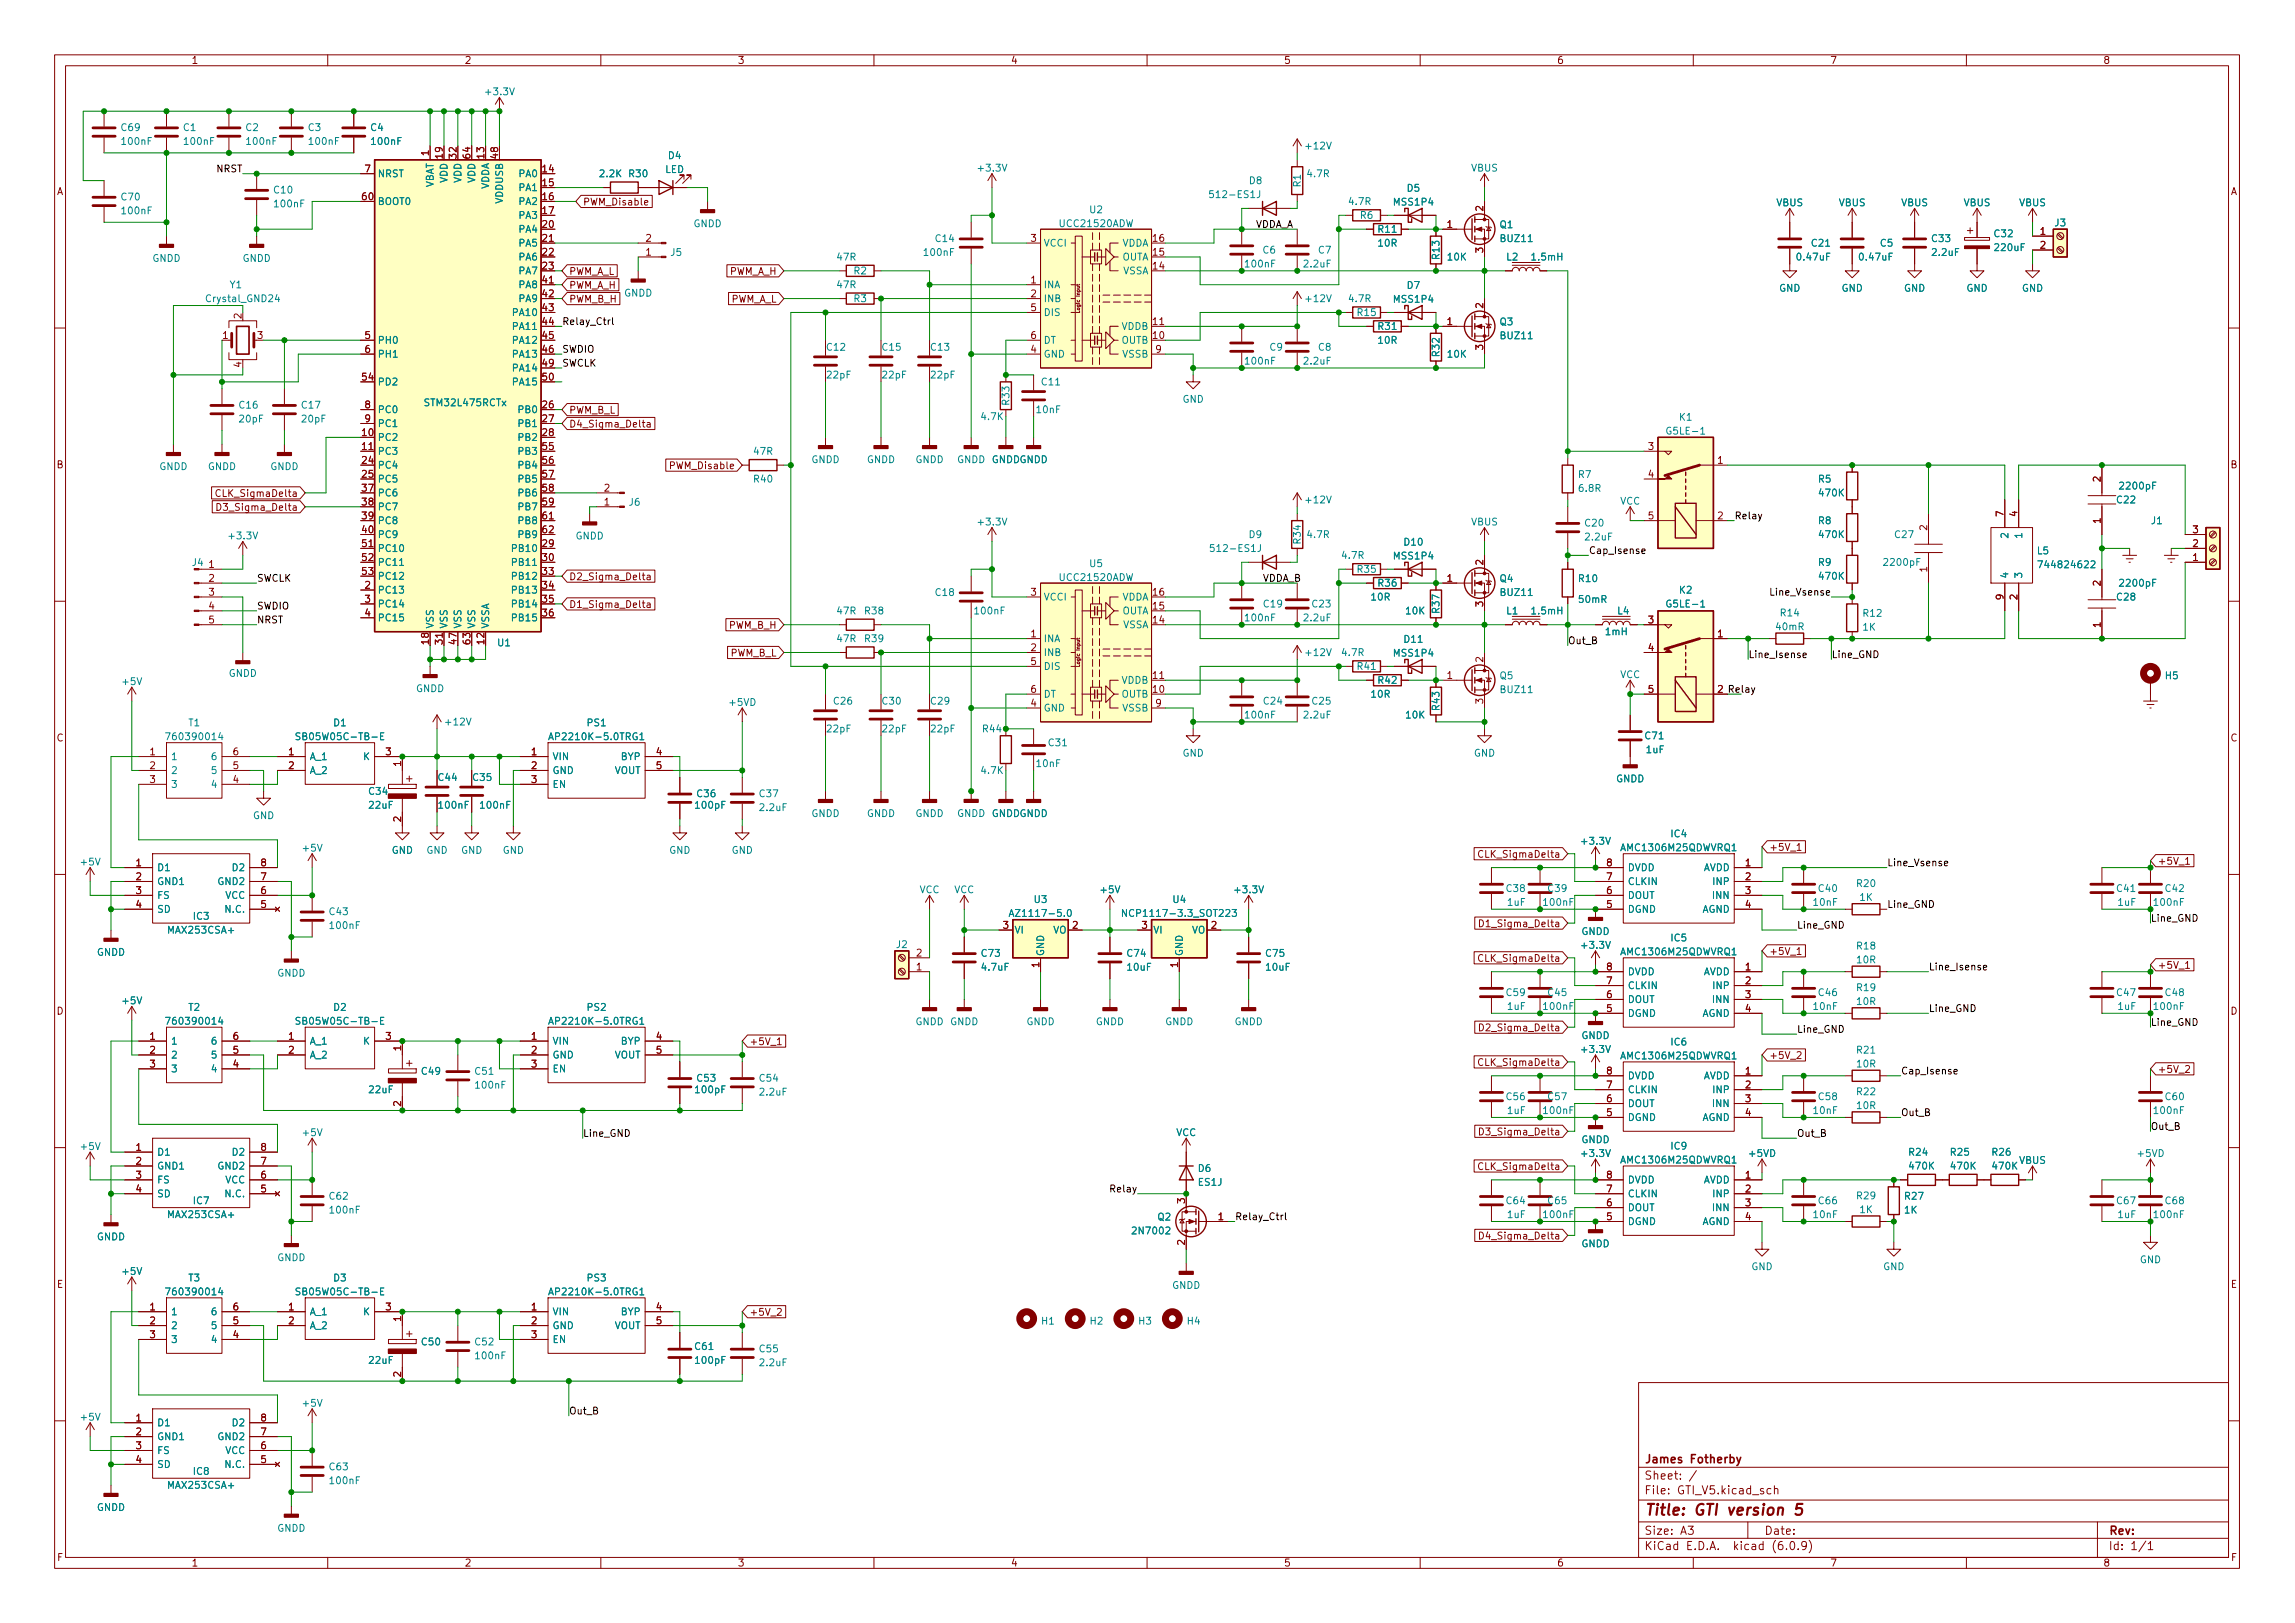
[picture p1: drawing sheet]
<svg xmlns="http://www.w3.org/2000/svg" width="420mm" height="297mm" viewBox="0 0 420 297" stroke-linecap="round" stroke-linejoin="round" font-family="sans-serif">
<defs><g id="words">
<text font-size="2.8" fill="#840000" x="301" y="277.3">Title: GTI version 5</text>
<g font-size="2.1" fill="#840000">
<text x="301" y="267.8">James Fotherby</text>
<text x="301" y="273.5">File: GTI_V5.kicad_sch</text>
<text x="301" y="270.8">Sheet: /</text>
<text x="301" y="280.9">Size: A3</text>
<text x="323" y="280.9">Date:</text>
<text x="386" y="280.9">Rev:</text>
<text x="301" y="283.7">KiCad E.D.A. kicad (6.0.9)</text>
<text x="386" y="283.7">Id: 1/1</text>
</g>
<g font-size="1.8" fill="#840000">
<text x="35" y="11.7">1</text>
<text x="85" y="11.7">2</text>
<text x="135" y="11.7">3</text>
<text x="185" y="11.7">4</text>
<text x="235" y="11.7">5</text>
<text x="285" y="11.7">6</text>
<text x="335" y="11.7">7</text>
<text x="385" y="11.7">8</text>
<text x="78.5" y="28.5" transform="rotate(-90 78.5 28.5)">1</text>
<text x="81" y="29" transform="rotate(-90 81 29)">19</text>
<text x="83.6" y="29" transform="rotate(-90 83.6 29)">32</text>
<text x="86.1" y="29" transform="rotate(-90 86.1 29)">64</text>
<text x="88.6" y="29" transform="rotate(-90 88.6 29)">13</text>
<text x="91.2" y="29" transform="rotate(-90 91.2 29)">48</text>
<text x="10.3" y="35.7">A</text>
<text x="66.8" y="31.5">7</text>
<text x="99.3" y="31.5">14</text>
<text x="99.3" y="34.1">15</text>
<text x="408.3" y="35.7">A</text>
<text x="66.3" y="36.6">60</text>
<text x="99.3" y="36.6">16</text>
<text x="99.3" y="39.2">17</text>
<text x="99.3" y="41.7">20</text>
<text x="106.7" y="37.6">PWM_Disable</text>
<text x="264.9" y="41.7">1</text>
<text x="271.5" y="38.6" transform="rotate(-90 271.5 38.6)">2</text>
<text x="99.3" y="44.2">21</text>
<text x="99.3" y="46.8">22</text>
<text x="118.3" y="46.8">1</text>
<text x="118.3" y="44.2">2</text>
<text x="188.7" y="44.2">3</text>
<text x="211.1" y="46.8">15</text>
<text x="211.1" y="44.2">16</text>
<text x="271.5" y="46.2" transform="rotate(-90 271.5 46.2)">3</text>
<text x="373.5" y="43">1</text>
<text x="373.5" y="45.5">2</text>
<text x="99.3" y="49.3">23</text>
<text x="99.3" y="51.9">41</text>
<text x="104.1" y="50.3">PWM_A_L</text>
<text x="104.1" y="52.8">PWM_A_H</text>
<text x="133.4" y="50.3">PWM_A_H</text>
<text x="188.7" y="51.9">1</text>
<text x="211.1" y="49.3">14</text>
<text x="44.2" y="58.3" transform="rotate(-90 44.2 58.3)">2</text>
<text x="99.3" y="54.4">42</text>
<text x="99.3" y="56.9">43</text>
<text x="99.3" y="59.5">44</text>
<text x="104.1" y="55.4">PWM_B_H</text>
<text x="133.6" y="55.4">PWM_A_L</text>
<text x="188.7" y="54.4">2</text>
<text x="188.7" y="56.9">5</text>
<text x="211.1" y="59.5">11</text>
<text x="264.9" y="59.5">1</text>
<text x="271.5" y="56.4" transform="rotate(-90 271.5 56.4)">2</text>
<text x="40.8" y="62">1</text>
<text x="47.1" y="62">3</text>
<text x="66.8" y="62">5</text>
<text x="66.8" y="64.6">6</text>
<text x="99.3" y="62">45</text>
<text x="99.3" y="64.6">46</text>
<text x="188.7" y="64.6">4</text>
<text x="188.7" y="62">6</text>
<text x="211.1" y="62">10</text>
<text x="211.6" y="64.6">9</text>
<text x="271.5" y="64" transform="rotate(-90 271.5 64)">3</text>
<text x="44.2" y="67.2" transform="rotate(-90 44.2 67.2)">4</text>
<text x="66.3" y="69.6">54</text>
<text x="99.3" y="67.1">49</text>
<text x="99.3" y="69.6">50</text>
<text x="66.8" y="74.7">8</text>
<text x="66.8" y="77.3">9</text>
<text x="99.3" y="74.7">26</text>
<text x="99.3" y="77.3">27</text>
<text x="104.1" y="75.7">PWM_B_L</text>
<text x="66.3" y="79.8">10</text>
<text x="66.3" y="82.3">11</text>
<text x="99.3" y="79.8">28</text>
<text x="99.3" y="82.3">55</text>
<text x="104.1" y="78.2">D4_Sigma_Delta</text>
<text x="301.8" y="82.3">3</text>
<text x="10.3" y="85.7">B</text>
<text x="66.3" y="84.9">24</text>
<text x="66.3" y="87.4">25</text>
<text x="66.3" y="90">37</text>
<text x="99.3" y="84.9">56</text>
<text x="99.3" y="87.4">57</text>
<text x="99.3" y="90">58</text>
<text x="110.6" y="90">2</text>
<text x="123" y="85.9">PWM_Disable</text>
<text x="301.8" y="87.4">4</text>
<text x="314.5" y="84.9">1</text>
<text x="384.6" y="88.2" transform="rotate(-90 384.6 88.2)">2</text>
<text x="408.3" y="85.7">B</text>
<text x="40.4" y="90.9">CLK_SigmaDelta</text>
<text x="40.7" y="93.5">D3_Sigma_Delta</text>
<text x="66.3" y="92.5">38</text>
<text x="66.3" y="95">39</text>
<text x="99.3" y="92.5">59</text>
<text x="99.3" y="95">61</text>
<text x="110.6" y="92.5">1</text>
<text x="301.8" y="95">5</text>
<text x="314.5" y="95">2</text>
<text x="366.8" y="94.5" transform="rotate(-90 366.8 94.5)">7</text>
<text x="369.3" y="94.5" transform="rotate(-90 369.3 94.5)">4</text>
<text x="384.6" y="95.8" transform="rotate(-90 384.6 95.8)">1</text>
<text x="66.3" y="97.6">40</text>
<text x="66.3" y="100.1">51</text>
<text x="99.3" y="100.1">29</text>
<text x="99.3" y="97.6">62</text>
<text x="352.8" y="97" transform="rotate(-90 352.8 97)">2</text>
<text x="401.5" y="100.1">2</text>
<text x="401.5" y="97.6">3</text>
<text x="38.2" y="103.9">1</text>
<text x="38.2" y="106.5">2</text>
<text x="66.3" y="102.7">52</text>
<text x="66.3" y="105.2">53</text>
<text x="66.8" y="107.7">2</text>
<text x="99.3" y="102.7">30</text>
<text x="99.3" y="105.2">33</text>
<text x="99.3" y="107.7">34</text>
<text x="104.1" y="106.2">D2_Sigma_Delta</text>
<text x="264.9" y="106.5">1</text>
<text x="271.5" y="103.4" transform="rotate(-90 271.5 103.4)">2</text>
<text x="352.8" y="104.7" transform="rotate(-90 352.8 104.7)">1</text>
<text x="384.6" y="107.2" transform="rotate(-90 384.6 107.2)">2</text>
<text x="401.5" y="102.7">1</text>
<text x="38.2" y="109">3</text>
<text x="38.2" y="111.5">4</text>
<text x="66.8" y="110.3">3</text>
<text x="66.8" y="112.8">4</text>
<text x="99.3" y="110.3">35</text>
<text x="99.3" y="112.8">36</text>
<text x="104.1" y="111.3">D1_Sigma_Delta</text>
<text x="188.7" y="109">3</text>
<text x="211.1" y="111.5">15</text>
<text x="211.1" y="109">16</text>
<text x="271.5" y="111" transform="rotate(-90 271.5 111)">3</text>
<text x="366.8" y="109.7" transform="rotate(-90 366.8 109.7)">9</text>
<text x="369.3" y="109.7" transform="rotate(-90 369.3 109.7)">2</text>
<text x="38.2" y="114.1">5</text>
<text x="78.5" y="117.9" transform="rotate(-90 78.5 117.9)">18</text>
<text x="81" y="117.9" transform="rotate(-90 81 117.9)">31</text>
<text x="83.6" y="117.9" transform="rotate(-90 83.6 117.9)">47</text>
<text x="86.1" y="117.9" transform="rotate(-90 86.1 117.9)">63</text>
<text x="88.6" y="117.9" transform="rotate(-90 88.6 117.9)">12</text>
<text x="133.4" y="115.1">PWM_B_H</text>
<text x="188.7" y="116.6">1</text>
<text x="188.7" y="119.2">2</text>
<text x="211.1" y="114.1">14</text>
<text x="301.8" y="114.1">3</text>
<text x="301.8" y="119.2">4</text>
<text x="314.5" y="116.6">1</text>
<text x="384.6" y="114.8" transform="rotate(-90 384.6 114.8)">1</text>
<text x="133.6" y="120.1">PWM_B_L</text>
<text x="188.7" y="121.7">5</text>
<text x="211.1" y="124.2">11</text>
<text x="264.9" y="124.2">1</text>
<text x="271.5" y="121.2" transform="rotate(-90 271.5 121.2)">2</text>
<text x="188.7" y="129.3">4</text>
<text x="188.7" y="126.8">6</text>
<text x="211.1" y="126.8">10</text>
<text x="211.6" y="129.3">9</text>
<text x="271.5" y="128.8" transform="rotate(-90 271.5 128.8)">3</text>
<text x="301.8" y="126.8">5</text>
<text x="314.5" y="126.8">2</text>
<text x="10.3" y="135.7">C</text>
<text x="408.3" y="135.7">C</text>
<text x="27.4" y="138.2">1</text>
<text x="27.4" y="140.8">2</text>
<text x="27.4" y="143.3">3</text>
<text x="42.7" y="143.3">4</text>
<text x="42.7" y="140.8">5</text>
<text x="42.7" y="138.2">6</text>
<text x="52.8" y="138.2">1</text>
<text x="52.8" y="140.8">2</text>
<text x="70.6" y="138.2">3</text>
<text x="73.4" y="140.2" transform="rotate(-90 73.4 140.2)">1</text>
<text x="97.3" y="138.2">1</text>
<text x="97.3" y="140.8">2</text>
<text x="97.3" y="143.3">3</text>
<text x="120.2" y="138.2">4</text>
<text x="120.2" y="140.8">5</text>
<text x="73.4" y="150.4" transform="rotate(-90 73.4 150.4)">2</text>
<text x="323.8" y="155.7">+5V_1</text>
<text x="24.9" y="158.5">1</text>
<text x="24.9" y="161.1">2</text>
<text x="47.8" y="161.1">7</text>
<text x="47.8" y="158.5">8</text>
<text x="271.5" y="157">CLK_SigmaDelta</text>
<text x="294.1" y="161.1">7</text>
<text x="294.1" y="158.5">8</text>
<text x="319.5" y="158.5">1</text>
<text x="319.5" y="161.1">2</text>
<text x="395" y="158.2">+5V_1</text>
<text x="24.9" y="163.6">3</text>
<text x="24.9" y="166.2">4</text>
<text x="47.8" y="166.2">5</text>
<text x="47.8" y="163.6">6</text>
<text x="294.1" y="166.2">5</text>
<text x="294.1" y="163.6">6</text>
<text x="319.5" y="163.6">3</text>
<text x="319.5" y="166.2">4</text>
<text x="183.7" y="170">3</text>
<text x="196.4" y="170">2</text>
<text x="209.1" y="170">3</text>
<text x="221.8" y="170">2</text>
<text x="271.9" y="169.7">D1_Sigma_Delta</text>
<text x="167.8" y="177.6">1</text>
<text x="167.8" y="175">2</text>
<text x="190.2" y="177.1" transform="rotate(-90 190.2 177.1)">1</text>
<text x="215.6" y="177.1" transform="rotate(-90 215.6 177.1)">1</text>
<text x="271.5" y="176">CLK_SigmaDelta</text>
<text x="294.1" y="177.6">8</text>
<text x="319.5" y="177.6">1</text>
<text x="323.8" y="174.8">+5V_1</text>
<text x="395" y="177.3">+5V_1</text>
<text x="10.3" y="185.7">D</text>
<text x="294.1" y="185.2">5</text>
<text x="294.1" y="182.7">6</text>
<text x="294.1" y="180.1">7</text>
<text x="319.5" y="180.1">2</text>
<text x="319.5" y="182.7">3</text>
<text x="319.5" y="185.2">4</text>
<text x="408.3" y="185.7">D</text>
<text x="27.4" y="190.3">1</text>
<text x="42.7" y="190.3">6</text>
<text x="52.8" y="190.3">1</text>
<text x="70.6" y="190.3">3</text>
<text x="97.3" y="190.3">1</text>
<text x="120.2" y="190.3">4</text>
<text x="137.2" y="191.3">+5V_1</text>
<text x="271.9" y="188.7">D2_Sigma_Delta</text>
<text x="27.4" y="192.8">2</text>
<text x="27.4" y="195.4">3</text>
<text x="42.7" y="195.4">4</text>
<text x="42.7" y="192.8">5</text>
<text x="52.8" y="192.8">2</text>
<text x="73.4" y="192.3" transform="rotate(-90 73.4 192.3)">1</text>
<text x="97.3" y="192.8">2</text>
<text x="97.3" y="195.4">3</text>
<text x="120.2" y="192.8">5</text>
<text x="271.5" y="195.1">CLK_SigmaDelta</text>
<text x="294.1" y="196.6">8</text>
<text x="319.5" y="196.6">1</text>
<text x="323.8" y="193.8">+5V_2</text>
<text x="395" y="196.3">+5V_2</text>
<text x="73.4" y="202.5" transform="rotate(-90 73.4 202.5)">2</text>
<text x="294.1" y="201.7">6</text>
<text x="294.1" y="199.2">7</text>
<text x="319.5" y="199.2">2</text>
<text x="319.5" y="201.7">3</text>
<text x="271.9" y="207.8">D3_Sigma_Delta</text>
<text x="294.1" y="204.3">5</text>
<text x="319.5" y="204.3">4</text>
<text x="24.9" y="210.6">1</text>
<text x="24.9" y="213.1">2</text>
<text x="24.9" y="215.7">3</text>
<text x="47.8" y="215.7">6</text>
<text x="47.8" y="213.1">7</text>
<text x="47.8" y="210.6">8</text>
<text x="271.5" y="214.1">CLK_SigmaDelta</text>
<text x="294.1" y="215.7">8</text>
<text x="319.5" y="215.7">1</text>
<text x="24.9" y="218.2">4</text>
<text x="47.8" y="218.2">5</text>
<text x="216.9" y="220.2" transform="rotate(-90 216.9 220.2)">3</text>
<text x="294.1" y="220.8">6</text>
<text x="294.1" y="218.2">7</text>
<text x="319.5" y="218.2">2</text>
<text x="319.5" y="220.8">3</text>
<text x="216.9" y="227.9" transform="rotate(-90 216.9 227.9)">2</text>
<text x="223" y="223.3">1</text>
<text x="271.9" y="226.8">D4_Sigma_Delta</text>
<text x="294.1" y="223.3">5</text>
<text x="319.5" y="223.3">4</text>
<text x="10.4" y="235.7">E</text>
<text x="27.4" y="239.8">1</text>
<text x="42.7" y="239.8">6</text>
<text x="52.8" y="239.8">1</text>
<text x="70.6" y="239.8">3</text>
<text x="97.3" y="239.8">1</text>
<text x="120.2" y="239.8">4</text>
<text x="408.4" y="235.7">E</text>
<text x="27.4" y="242.4">2</text>
<text x="27.4" y="244.9">3</text>
<text x="42.7" y="244.9">4</text>
<text x="42.7" y="242.4">5</text>
<text x="52.8" y="242.4">2</text>
<text x="73.4" y="241.8" transform="rotate(-90 73.4 241.8)">1</text>
<text x="97.3" y="242.4">2</text>
<text x="97.3" y="244.9">3</text>
<text x="120.2" y="242.4">5</text>
<text x="137.2" y="240.8">+5V_2</text>
<text x="73.4" y="252" transform="rotate(-90 73.4 252)">2</text>
<text x="24.9" y="260.1">1</text>
<text x="24.9" y="262.7">2</text>
<text x="47.8" y="262.7">7</text>
<text x="47.8" y="260.1">8</text>
<text x="24.9" y="265.2">3</text>
<text x="24.9" y="267.8">4</text>
<text x="47.8" y="267.8">5</text>
<text x="47.8" y="265.2">6</text>
<text x="10.4" y="285.7">F</text>
<text x="35" y="286.7">1</text>
<text x="85" y="286.7">2</text>
<text x="135" y="286.7">3</text>
<text x="185" y="286.7">4</text>
<text x="235" y="286.7">5</text>
<text x="285" y="286.7">6</text>
<text x="335" y="286.7">7</text>
<text x="385" y="286.7">8</text>
<text x="408.4" y="285.7">F</text>
</g>
<g font-size="1.8" fill="#008484">
<text x="89.1" y="17.4">+3.3V</text>
<text x="22.3" y="24">C69</text>
<text x="33.6" y="24">C1</text>
<text x="45" y="24">C2</text>
<text x="56.4" y="24">C3</text>
<text x="67.9" y="24">C4</text>
<text x="22.4" y="26.5">100nF</text>
<text x="33.9" y="26.5">100nF</text>
<text x="45.3" y="26.5">100nF</text>
<text x="56.7" y="26.5">100nF</text>
<text x="68.1" y="26.5">100nF</text>
<text x="122.4" y="29.1">D4</text>
<text x="239.2" y="27.3">+12V</text>
<text x="50.2" y="35.4">C10</text>
<text x="69.1" y="32.4">NRST</text>
<text x="79.4" y="34.6" transform="rotate(-90 79.4 34.6)">VBAT</text>
<text x="81.9" y="33.5" transform="rotate(-90 81.9 33.5)">VDD</text>
<text x="84.5" y="33.5" transform="rotate(-90 84.5 33.5)">VDD</text>
<text x="87" y="33.5" transform="rotate(-90 87 33.5)">VDD</text>
<text x="89.5" y="34.8" transform="rotate(-90 89.5 34.8)">VDDA</text>
<text x="95.1" y="32.4">PA0</text>
<text x="95.1" y="35">PA1</text>
<text x="109.9" y="32.4">2.2K</text>
<text x="115.2" y="32.4">R30</text>
<text x="121.7" y="31.6">LED</text>
<text x="179.3" y="31.4">+3.3V</text>
<text x="228.7" y="33.7">D8</text>
<text x="238.1" y="34.2" transform="rotate(-90 238.1 34.2)">R1</text>
<text x="239.4" y="32.4">4.7R</text>
<text x="257.6" y="35.1">D5</text>
<text x="269.3" y="31.4">VBUS</text>
<text x="22.3" y="36.7">C70</text>
<text x="22.4" y="39.2">100nF</text>
<text x="50.4" y="37.9">100nF</text>
<text x="69.1" y="37.5">BOOT0</text>
<text x="92.1" y="37.2" transform="rotate(-90 92.1 37.2)">VDDUSB</text>
<text x="95.1" y="37.5">PA2</text>
<text x="95.1" y="40">PA3</text>
<text x="126.9" y="41.6">GNDD</text>
<text x="194.2" y="41.5">UCC21520ADW</text>
<text x="199.5" y="39">U2</text>
<text x="222.1" y="36.2">512-ES1J</text>
<text x="247.1" y="37.5">4.7R</text>
<text x="249.1" y="40">R6</text>
<text x="255.3" y="37.6">MSS1P4</text>
<text x="274.6" y="41.7">Q1</text>
<text x="325.2" y="37.7">VBUS</text>
<text x="336.6" y="37.7">VBUS</text>
<text x="348.1" y="37.7">VBUS</text>
<text x="359.5" y="37.7">VBUS</text>
<text x="369.7" y="37.7">VBUS</text>
<text x="376.2" y="41.4">J3</text>
<text x="27.9" y="47.9">GNDD</text>
<text x="44.4" y="47.9">GNDD</text>
<text x="95.1" y="42.6">PA4</text>
<text x="95.1" y="45.1">PA5</text>
<text x="95.1" y="47.7">PA6</text>
<text x="122.8" y="46.8">J5</text>
<text x="153.3" y="47.7">47R</text>
<text x="169.3" y="46.8">100nF</text>
<text x="171.3" y="44.3">C14</text>
<text x="191" y="45.1">VCCI</text>
<text x="205.3" y="47.7">OUTA</text>
<text x="205.3" y="45.1">VDDA</text>
<text x="231.2" y="46.4">C6</text>
<text x="241.4" y="46.4">C7</text>
<text x="252.4" y="42.6">R11</text>
<text x="252.4" y="45.1">10R</text>
<text x="263.5" y="47.4" transform="rotate(-90 263.5 47.4)">R13</text>
<text x="265.1" y="47.7">10K</text>
<text x="274.8" y="44.3">BUZ11</text>
<text x="275.8" y="47.7">L2</text>
<text x="280.6" y="47.7">1.5mH</text>
<text x="329.2" y="47.7">0.47uF</text>
<text x="331.7" y="45.1">C21</text>
<text x="340.6" y="47.7">0.47uF</text>
<text x="344.3" y="45.1">C5</text>
<text x="353.7" y="44.3">C33</text>
<text x="353.8" y="46.8">2.2uF</text>
<text x="365.2" y="43.4">C32</text>
<text x="365.3" y="45.9">220uF</text>
<text x="42.1" y="52.7">Y1</text>
<text x="95.1" y="50.2">PA7</text>
<text x="95.1" y="52.7">PA8</text>
<text x="153.3" y="52.7">47R</text>
<text x="156.3" y="50.2">R2</text>
<text x="191" y="52.7">INA</text>
<text x="205.5" y="50.2">VSSA</text>
<text x="228.1" y="48.9">100nF</text>
<text x="238.8" y="48.9">2.2uF</text>
<text x="257.6" y="52.9">D7</text>
<text x="325.7" y="53.4">GND</text>
<text x="337.1" y="53.4">GND</text>
<text x="348.6" y="53.4">GND</text>
<text x="360" y="53.4">GND</text>
<text x="370.1" y="53.4">GND</text>
<text x="38" y="55.3">Crystal_GND24</text>
<text x="94.1" y="57.8">PA10</text>
<text x="95.1" y="55.3">PA9</text>
<text x="114.2" y="54.3">GNDD</text>
<text x="156.3" y="55.3">R3</text>
<text x="191" y="55.3">INB</text>
<text x="191" y="57.8">DIS</text>
<text x="239.2" y="55.3">+12V</text>
<text x="247.1" y="55.3">4.7R</text>
<text x="248.6" y="57.8">R15</text>
<text x="255.3" y="55.4">MSS1P4</text>
<text x="274.6" y="59.5">Q3</text>
<text x="69.1" y="62.9">PH0</text>
<text x="69.1" y="65.4">PH1</text>
<text x="94.1" y="60.4">PA11</text>
<text x="94.1" y="62.9">PA12</text>
<text x="94.1" y="65.4">PA13</text>
<text x="151.4" y="64.2">C12</text>
<text x="161.6" y="64.2">C15</text>
<text x="170.5" y="64.2">C13</text>
<text x="191" y="65.4">GND</text>
<text x="191" y="62.9">DT</text>
<text x="205.3" y="62.9">OUTB</text>
<text x="205.3" y="60.4">VDDB</text>
<text x="205.5" y="65.4">VSSB</text>
<text x="232.5" y="64.2">C9</text>
<text x="241.4" y="64.2">C8</text>
<text x="252.4" y="60.4">R31</text>
<text x="252.4" y="62.9">10R</text>
<text x="263.5" y="65.2" transform="rotate(-90 263.5 65.2)">R32</text>
<text x="265.1" y="65.4">10K</text>
<text x="274.8" y="62.1">BUZ11</text>
<text x="69.1" y="70.5">PD2</text>
<text x="94.1" y="68">PA14</text>
<text x="94.1" y="70.5">PA15</text>
<text x="151.5" y="69.3">22pF</text>
<text x="161.6" y="69.3">22pF</text>
<text x="170.5" y="69.3">22pF</text>
<text x="190.8" y="70.5">C11</text>
<text x="228.1" y="66.7">100nF</text>
<text x="238.8" y="66.7">2.2uF</text>
<text x="43.9" y="74.8">C16</text>
<text x="43.9" y="77.3">20pF</text>
<text x="55.3" y="74.8">C17</text>
<text x="55.3" y="77.3">20pF</text>
<text x="69.1" y="75.6">PC0</text>
<text x="78" y="74.3">STM32L475RCTx</text>
<text x="95.1" y="75.6">PB0</text>
<text x="179.7" y="76.9">4.7K</text>
<text x="184.8" y="74" transform="rotate(-90 184.8 74)">R33</text>
<text x="189.8" y="75.6">10nF</text>
<text x="216.5" y="73.7">GND</text>
<text x="307.5" y="77">K1</text>
<text x="69.1" y="80.7">PC2</text>
<text x="69.1" y="83.2">PC3</text>
<text x="69.1" y="78.1">PC1</text>
<text x="95.1" y="78.1">PB1</text>
<text x="95.1" y="80.7">PB2</text>
<text x="95.1" y="83.2">PB3</text>
<text x="138.1" y="83.2">47R</text>
<text x="305.5" y="79.5">G5LE-1</text>
<text x="29.1" y="86">GNDD</text>
<text x="38" y="86">GNDD</text>
<text x="49.5" y="86">GNDD</text>
<text x="69.1" y="85.8">PC4</text>
<text x="69.1" y="88.3">PC5</text>
<text x="95.1" y="85.8">PB4</text>
<text x="95.1" y="88.3">PB5</text>
<text x="138.1" y="88.3">R40</text>
<text x="148.5" y="84.7">GNDD</text>
<text x="158.7" y="84.7">GNDD</text>
<text x="167.6" y="84.7">GNDD</text>
<text x="181.5" y="84.7">GNDDGNDD</text>
<text x="289" y="87.5">R7</text>
<text x="332.9" y="88.3">R5</text>
<text x="388.3" y="89.6">2200pF</text>
<text x="69.1" y="90.8">PC6</text>
<text x="69.1" y="93.4">PC7</text>
<text x="69.1" y="95.9">PC8</text>
<text x="95.1" y="90.8">PB6</text>
<text x="95.1" y="93.4">PB7</text>
<text x="95.1" y="95.9">PB8</text>
<text x="115.2" y="92.5">J6</text>
<text x="239.2" y="92.1">+12V</text>
<text x="289.2" y="90">6.8R</text>
<text x="296.6" y="92.3">VCC</text>
<text x="332.9" y="95.9">R8</text>
<text x="333.2" y="90.8">470K</text>
<text x="387.6" y="92.1">C22</text>
<text x="393.9" y="95.9">J1</text>
<text x="42.1" y="98.7">+3.3V</text>
<text x="69.1" y="98.5">PC9</text>
<text x="69.1" y="101">PC10</text>
<text x="94.1" y="101">PB10</text>
<text x="95.1" y="98.5">PB9</text>
<text x="105.3" y="98.7">GNDD</text>
<text x="179.3" y="96.2">+3.3V</text>
<text x="222.3" y="101">512-ES1J</text>
<text x="228.7" y="98.5">D9</text>
<text x="238.1" y="99.4" transform="rotate(-90 238.1 99.4)">R34</text>
<text x="239.4" y="98.5">4.7R</text>
<text x="257.1" y="99.8">D10</text>
<text x="269.3" y="96.2">VBUS</text>
<text x="290.2" y="96.4">C20</text>
<text x="290.3" y="98.9">2.2uF</text>
<text x="333.2" y="98.5">470K</text>
<text x="347" y="98.5">C27</text>
<text x="367.7" y="98.3" transform="rotate(-90 367.7 98.3)">2</text>
<text x="370.2" y="98.3" transform="rotate(-90 370.2 98.3)">1</text>
<text x="373" y="101.4">L5</text>
<text x="35.2" y="103.6">J4</text>
<text x="69.1" y="103.5">PC11</text>
<text x="69.1" y="106.1">PC12</text>
<text x="94.1" y="103.5">PB11</text>
<text x="94.1" y="106.1">PB12</text>
<text x="194.2" y="106.3">UCC21520ADW</text>
<text x="199.5" y="103.8">U5</text>
<text x="245.8" y="102.3">4.7R</text>
<text x="248.6" y="104.8">R35</text>
<text x="252.4" y="107.4">R36</text>
<text x="255.3" y="102.4">MSS1P4</text>
<text x="274.6" y="106.5">Q4</text>
<text x="289.1" y="106.5">R10</text>
<text x="332.9" y="103.5">R9</text>
<text x="333.2" y="106.1">470K</text>
<text x="345.1" y="103.5">2200pF</text>
<text x="367.7" y="106" transform="rotate(-90 367.7 106)">4</text>
<text x="370.2" y="106" transform="rotate(-90 370.2 106)">3</text>
<text x="373.9" y="104">744824622</text>
<text x="388.3" y="107.4">2200pF</text>
<text x="69.1" y="108.6">PC13</text>
<text x="69.1" y="111.2">PC14</text>
<text x="69.1" y="113.7">PC15</text>
<text x="94.1" y="108.6">PB13</text>
<text x="94.1" y="111.2">PB14</text>
<text x="94.1" y="113.7">PB15</text>
<text x="153.3" y="112.4">47R</text>
<text x="158.4" y="112.4">R38</text>
<text x="171.3" y="109.1">C18</text>
<text x="178.6" y="112.4">100nF</text>
<text x="191" y="109.9">VCCI</text>
<text x="205.3" y="112.4">OUTA</text>
<text x="205.3" y="109.9">VDDA</text>
<text x="228.1" y="113.7">100nF</text>
<text x="231.4" y="111.2">C19</text>
<text x="238.8" y="113.7">2.2uF</text>
<text x="240.3" y="111.2">C23</text>
<text x="251.1" y="109.9">10R</text>
<text x="257.5" y="112.4">10K</text>
<text x="263.5" y="112.1" transform="rotate(-90 263.5 112.1)">R37</text>
<text x="274.8" y="109.1">BUZ11</text>
<text x="275.8" y="112.4">L1</text>
<text x="280.6" y="112.4">1.5mH</text>
<text x="289.2" y="110.3">50mR</text>
<text x="296.1" y="112.4">L4</text>
<text x="305.5" y="111.2">G5LE-1</text>
<text x="307.5" y="108.6">K2</text>
<text x="326" y="112.8">R14</text>
<text x="341.2" y="112.9">R12</text>
<text x="387.6" y="109.9">C28</text>
<text x="79.4" y="115.1" transform="rotate(-90 79.4 115.1)">VSS</text>
<text x="81.9" y="115.1" transform="rotate(-90 81.9 115.1)">VSS</text>
<text x="84.5" y="115.1" transform="rotate(-90 84.5 115.1)">VSS</text>
<text x="87" y="115.1" transform="rotate(-90 87 115.1)">VSS</text>
<text x="89.5" y="115.1" transform="rotate(-90 89.5 115.1)">VSSA</text>
<text x="91.1" y="118.3">U1</text>
<text x="153.3" y="117.5">47R</text>
<text x="158.4" y="117.5">R39</text>
<text x="191" y="117.5">INA</text>
<text x="205.5" y="115">VSSA</text>
<text x="257.1" y="117.6">D11</text>
<text x="294" y="116.2">1mH</text>
<text x="325.3" y="115.3">40mR</text>
<text x="341.1" y="115.4">1K</text>
<text x="22.5" y="125.4">+5V</text>
<text x="41.8" y="123.9">GNDD</text>
<text x="191" y="120.1">INB</text>
<text x="191" y="122.6">DIS</text>
<text x="205.3" y="125.1">VDDB</text>
<text x="239.2" y="120.1">+12V</text>
<text x="245.8" y="120.1">4.7R</text>
<text x="248.6" y="122.6">R41</text>
<text x="252.4" y="125.1">R42</text>
<text x="255.3" y="120.2">MSS1P4</text>
<text x="274.6" y="124.3">Q5</text>
<text x="296.6" y="124.1">VCC</text>
<text x="396.5" y="124.3">H5</text>
<text x="76.1" y="126.7">GNDD</text>
<text x="133.7" y="129.2">+5VD</text>
<text x="152.7" y="128.9">C26</text>
<text x="161.6" y="128.9">C30</text>
<text x="170.5" y="128.9">C29</text>
<text x="191" y="130.2">GND</text>
<text x="191" y="127.7">DT</text>
<text x="205.3" y="127.7">OUTB</text>
<text x="205.5" y="130.2">VSSB</text>
<text x="228.1" y="131.5">100nF</text>
<text x="231.4" y="128.9">C24</text>
<text x="238.8" y="131.5">2.2uF</text>
<text x="240.3" y="128.9">C25</text>
<text x="251.1" y="127.7">10R</text>
<text x="257.5" y="131.5">10K</text>
<text x="263.5" y="129.9" transform="rotate(-90 263.5 129.9)">R43</text>
<text x="274.8" y="126.8">BUZ11</text>
<text x="31.1" y="135.4">760390014</text>
<text x="34.5" y="132.9">T1</text>
<text x="55.2" y="135.4">SB05W05C-TB-E</text>
<text x="61.1" y="132.9">D1</text>
<text x="81.7" y="132.8">+12V</text>
<text x="101.5" y="135.4">AP2210K-5.0TRG1</text>
<text x="107.5" y="132.9">PS1</text>
<text x="151.5" y="134">22pF</text>
<text x="161.6" y="134">22pF</text>
<text x="170.5" y="134">22pF</text>
<text x="180" y="134">R44</text>
<text x="192" y="136.6">C31</text>
<text x="301.3" y="135.3">C71</text>
<text x="301.4" y="137.8">1uF</text>
<text x="31.2" y="139.1">1</text>
<text x="31.2" y="141.6">2</text>
<text x="38.9" y="141.6">5</text>
<text x="38.9" y="139.1">6</text>
<text x="56.6" y="139.1">A_1</text>
<text x="56.6" y="141.6">A_2</text>
<text x="66.5" y="139.1">K</text>
<text x="80.3" y="142.9">C44</text>
<text x="86.7" y="142.9">C35</text>
<text x="101.1" y="139.1">VIN</text>
<text x="101.1" y="141.6">GND</text>
<text x="112.4" y="141.6">VOUT</text>
<text x="113.7" y="139.1">BYP</text>
<text x="179.7" y="141.6">4.7K</text>
<text x="189.8" y="140.4">10nF</text>
<text x="216.5" y="138.5">GND</text>
<text x="269.8" y="138.5">GND</text>
<text x="295.8" y="143.2">GNDD</text>
<text x="31.2" y="144.2">3</text>
<text x="38.9" y="144.2">4</text>
<text x="46.3" y="149.9">GND</text>
<text x="67.6" y="145.5">C34</text>
<text x="67.7" y="148">22uF</text>
<text x="80.5" y="148">100nF</text>
<text x="88.1" y="148">100nF</text>
<text x="101.1" y="144.2">EN</text>
<text x="127.5" y="148">100pF</text>
<text x="127.7" y="145.9">C36</text>
<text x="139.1" y="145.9">C37</text>
<text x="139.2" y="148.4">2.2uF</text>
<text x="148.5" y="149.5">GNDD</text>
<text x="158.7" y="149.5">GNDD</text>
<text x="167.6" y="149.5">GNDD</text>
<text x="181.5" y="149.5">GNDDGNDD</text>
<text x="55.6" y="155.8">+5V</text>
<text x="289.8" y="154.6">+3.3V</text>
<text x="297.1" y="155.8">AMC1306M25QDWVRQ1</text>
<text x="306" y="153.2">IC4</text>
<text x="14.9" y="158.4">+5V</text>
<text x="28.7" y="159.4">D1</text>
<text x="28.7" y="162">GND1</text>
<text x="40" y="162">GND2</text>
<text x="42.7" y="159.4">D2</text>
<text x="71.7" y="156.2">GND</text>
<text x="78" y="156.2">GND</text>
<text x="84.4" y="156.2">GND</text>
<text x="92" y="156.2">GND</text>
<text x="122.5" y="156.2">GND</text>
<text x="133.9" y="156.2">GND</text>
<text x="297.9" y="162">CLKIN</text>
<text x="297.9" y="159.4">DVDD</text>
<text x="311.7" y="159.4">AVDD</text>
<text x="313.8" y="162">INP</text>
<text x="28.7" y="164.5">FS</text>
<text x="28.7" y="167">SD</text>
<text x="41.2" y="164.5">VCC</text>
<text x="41.4" y="167">N.C.</text>
<text x="60.4" y="167.5">C43</text>
<text x="168.3" y="163.5">VCC</text>
<text x="174.7" y="163.5">VCC</text>
<text x="185.8" y="167.8">AZ1117-5.0</text>
<text x="189.4" y="165.2">U3</text>
<text x="201.6" y="163.5">+5V</text>
<text x="206.8" y="167.8">NCP1117-3.3_SOT223</text>
<text x="214.8" y="165.2">U4</text>
<text x="226.3" y="163.5">+3.3V</text>
<text x="275.9" y="163.2">C38</text>
<text x="276" y="165.8">1uF</text>
<text x="282.7" y="165.8">100nF</text>
<text x="283.5" y="163.2">C39</text>
<text x="297.9" y="167">DGND</text>
<text x="297.9" y="164.5">DOUT</text>
<text x="311.5" y="167">AGND</text>
<text x="313.7" y="164.5">INN</text>
<text x="332.1" y="165.8">10nF</text>
<text x="333" y="163.2">C40</text>
<text x="340" y="162.3">R20</text>
<text x="340.5" y="164.9">1K</text>
<text x="387.6" y="163.2">C41</text>
<text x="387.8" y="165.8">1uF</text>
<text x="394.5" y="165.8">100nF</text>
<text x="396.5" y="163.2">C42</text>
<text x="31" y="170.9">MAX253CSA+</text>
<text x="35.5" y="168.3">IC3</text>
<text x="60.5" y="170">100nF</text>
<text x="164.1" y="173.5">J2</text>
<text x="185.7" y="170.9">VI</text>
<text x="192.8" y="170.9">VO</text>
<text x="211.1" y="170.9">VI</text>
<text x="218.2" y="170.9">VO</text>
<text x="289.5" y="171.1">GNDD</text>
<text x="289.8" y="173.6">+3.3V</text>
<text x="306" y="172.3">IC5</text>
<text x="340" y="173.8">R18</text>
<text x="17.7" y="174.9">GNDD</text>
<text x="50.7" y="178.7">GNDD</text>
<text x="179.8" y="175.1">C73</text>
<text x="179.9" y="177.6">4.7uF</text>
<text x="191.1" y="175" transform="rotate(-90 191.1 175)">GND</text>
<text x="206.4" y="175.1">C74</text>
<text x="206.5" y="177.6">10uF</text>
<text x="216.5" y="175" transform="rotate(-90 216.5 175)">GND</text>
<text x="231.8" y="175.1">C75</text>
<text x="231.9" y="177.6">10uF</text>
<text x="297.1" y="174.8">AMC1306M25QDWVRQ1</text>
<text x="297.9" y="178.5">DVDD</text>
<text x="311.7" y="178.5">AVDD</text>
<text x="340" y="176.3">10R</text>
<text x="22.5" y="183.8">+5V</text>
<text x="34.5" y="185">T2</text>
<text x="61.1" y="185">D2</text>
<text x="107.5" y="185">PS2</text>
<text x="275.9" y="182.3">C59</text>
<text x="276" y="184.8">1uF</text>
<text x="282.7" y="184.8">100nF</text>
<text x="283.5" y="182.3">C45</text>
<text x="297.9" y="183.6">DOUT</text>
<text x="297.9" y="181">CLKIN</text>
<text x="313.7" y="183.6">INN</text>
<text x="313.8" y="181">INP</text>
<text x="332.1" y="184.8">10nF</text>
<text x="333" y="182.3">C46</text>
<text x="340" y="181.4">R19</text>
<text x="340" y="183.9">10R</text>
<text x="387.6" y="182.3">C47</text>
<text x="387.8" y="184.8">1uF</text>
<text x="394.5" y="184.8">100nF</text>
<text x="396.5" y="182.3">C48</text>
<text x="31.1" y="187.5">760390014</text>
<text x="31.2" y="191.2">1</text>
<text x="38.9" y="191.2">6</text>
<text x="55.2" y="187.5">SB05W05C-TB-E</text>
<text x="56.6" y="191.2">A_1</text>
<text x="66.5" y="191.2">K</text>
<text x="101.1" y="191.2">VIN</text>
<text x="101.5" y="187.5">AP2210K-5.0TRG1</text>
<text x="113.7" y="191.2">BYP</text>
<text x="167.6" y="187.6">GNDD GNDD</text>
<text x="187.9" y="187.6">GNDD</text>
<text x="200.6" y="187.6">GNDD</text>
<text x="213.3" y="187.6">GNDD</text>
<text x="226" y="187.6">GNDD</text>
<text x="289.5" y="190.2">GNDD</text>
<text x="297.9" y="186.1">DGND</text>
<text x="306" y="191.3">IC6</text>
<text x="311.5" y="186.1">AGND</text>
<text x="31.2" y="193.7">2</text>
<text x="31.2" y="196.3">3</text>
<text x="38.9" y="196.3">4</text>
<text x="38.9" y="193.7">5</text>
<text x="56.6" y="193.7">A_2</text>
<text x="77.3" y="196.7">C49</text>
<text x="87" y="196.7">C51</text>
<text x="101.1" y="193.7">GND</text>
<text x="101.1" y="196.3">EN</text>
<text x="112.4" y="193.7">VOUT</text>
<text x="127.7" y="198">C53</text>
<text x="139.1" y="198">C54</text>
<text x="289.8" y="192.7">+3.3V</text>
<text x="297.1" y="193.9">AMC1306M25QDWVRQ1</text>
<text x="297.9" y="197.5">DVDD</text>
<text x="311.7" y="197.5">AVDD</text>
<text x="340" y="192.8">R21</text>
<text x="340" y="195.3">10R</text>
<text x="67.7" y="200.1">22uF</text>
<text x="87.2" y="199.2">100nF</text>
<text x="127.5" y="200.1">100pF</text>
<text x="139.2" y="200.5">2.2uF</text>
<text x="275.9" y="201.3">C56</text>
<text x="276" y="203.9">1uF</text>
<text x="282.7" y="203.9">100nF</text>
<text x="283.5" y="201.3">C57</text>
<text x="297.9" y="202.6">DOUT</text>
<text x="297.9" y="200.1">CLKIN</text>
<text x="313.7" y="202.6">INN</text>
<text x="313.8" y="200.1">INP</text>
<text x="332.1" y="203.9">10nF</text>
<text x="333" y="201.3">C58</text>
<text x="340" y="200.4">R22</text>
<text x="340" y="203">10R</text>
<text x="394.5" y="203.9">100nF</text>
<text x="396.5" y="201.3">C60</text>
<text x="55.6" y="207.9">+5V</text>
<text x="215.3" y="207.9">VCC</text>
<text x="289.5" y="209.2">GNDD</text>
<text x="297.9" y="205.1">DGND</text>
<text x="311.5" y="205.1">AGND</text>
<text x="14.9" y="210.5">+5V</text>
<text x="28.7" y="211.5">D1</text>
<text x="28.7" y="214">GND1</text>
<text x="40" y="214">GND2</text>
<text x="42.7" y="211.5">D2</text>
<text x="219.4" y="214.5">D6</text>
<text x="289.8" y="211.7">+3.3V</text>
<text x="297.1" y="212.9">AMC1306M25QDWVRQ1</text>
<text x="306" y="210.4">IC9</text>
<text x="320.3" y="211.7">+5VD</text>
<text x="349.6" y="211.5">R24</text>
<text x="349.7" y="214">470K</text>
<text x="357.2" y="211.5">R25</text>
<text x="357.3" y="214">470K</text>
<text x="364.8" y="211.5">R26</text>
<text x="364.9" y="214">470K</text>
<text x="369.7" y="213">VBUS</text>
<text x="391.5" y="211.7">+5VD</text>
<text x="28.7" y="216.6">FS</text>
<text x="28.7" y="219.1">SD</text>
<text x="35.5" y="220.4">IC7</text>
<text x="41.2" y="216.6">VCC</text>
<text x="41.4" y="219.1">N.C.</text>
<text x="60.4" y="219.5">C62</text>
<text x="219.4" y="217">ES1J</text>
<text x="275.9" y="220.4">C64</text>
<text x="283.5" y="220.4">C65</text>
<text x="297.9" y="221.7">DOUT</text>
<text x="297.9" y="219.1">CLKIN</text>
<text x="297.9" y="216.6">DVDD</text>
<text x="311.7" y="216.6">AVDD</text>
<text x="313.7" y="221.7">INN</text>
<text x="313.8" y="219.1">INP</text>
<text x="333" y="220.4">C66</text>
<text x="340" y="219.5">R29</text>
<text x="348.8" y="219.5">R27</text>
<text x="387.6" y="220.4">C67</text>
<text x="396.5" y="220.4">C68</text>
<text x="17.7" y="227">GNDD</text>
<text x="31" y="222.9">MAX253CSA+</text>
<text x="60.5" y="222.1">100nF</text>
<text x="207.6" y="225.9">2N7002</text>
<text x="212" y="223.4">Q2</text>
<text x="276" y="222.9">1uF</text>
<text x="282.7" y="222.9">100nF</text>
<text x="297.9" y="224.2">DGND</text>
<text x="311.5" y="224.2">AGND</text>
<text x="332.1" y="222.9">10nF</text>
<text x="340.5" y="222">1K</text>
<text x="348.7" y="222.1">1K</text>
<text x="387.8" y="222.9">1uF</text>
<text x="394.5" y="222.9">100nF</text>
<text x="22.5" y="233.3">+5V</text>
<text x="50.7" y="230.8">GNDD</text>
<text x="289.5" y="228.3">GNDD</text>
<text x="320.6" y="232.4">GND</text>
<text x="344.7" y="232.4">GND</text>
<text x="391.7" y="231.2">GND</text>
<text x="31.1" y="237">760390014</text>
<text x="34.5" y="234.5">T3</text>
<text x="55.2" y="237">SB05W05C-TB-E</text>
<text x="61.1" y="234.5">D3</text>
<text x="101.5" y="237">AP2210K-5.0TRG1</text>
<text x="107.5" y="234.5">PS3</text>
<text x="214.6" y="235.9">GNDD</text>
<text x="31.2" y="240.7">1</text>
<text x="31.2" y="243.2">2</text>
<text x="31.2" y="245.8">3</text>
<text x="38.9" y="245.8">4</text>
<text x="38.9" y="243.2">5</text>
<text x="38.9" y="240.7">6</text>
<text x="56.6" y="240.7">A_1</text>
<text x="56.6" y="243.2">A_2</text>
<text x="66.5" y="240.7">K</text>
<text x="101.1" y="240.7">VIN</text>
<text x="101.1" y="243.2">GND</text>
<text x="101.1" y="245.8">EN</text>
<text x="112.4" y="243.2">VOUT</text>
<text x="113.7" y="240.7">BYP</text>
<text x="190.7" y="242.4">H1</text>
<text x="199.6" y="242.4">H2</text>
<text x="208.5" y="242.4">H3</text>
<text x="217.4" y="242.4">H4</text>
<text x="67.7" y="249.6">22uF</text>
<text x="77.3" y="246.2">C50</text>
<text x="87" y="246.2">C52</text>
<text x="87.2" y="248.8">100nF</text>
<text x="127.3" y="247.1">C61</text>
<text x="127.5" y="249.6">100pF</text>
<text x="139.1" y="247.5">C55</text>
<text x="139.2" y="250">2.2uF</text>
<text x="55.6" y="257.4">+5V</text>
<text x="14.9" y="260">+5V</text>
<text x="28.7" y="261">D1</text>
<text x="28.7" y="263.6">GND1</text>
<text x="40" y="263.6">GND2</text>
<text x="42.7" y="261">D2</text>
<text x="28.7" y="266.1">FS</text>
<text x="28.7" y="268.6">SD</text>
<text x="35.5" y="269.9">IC8</text>
<text x="41.2" y="266.1">VCC</text>
<text x="41.4" y="268.6">N.C.</text>
<text x="60.4" y="269.1">C63</text>
<text x="31" y="272.5">MAX253CSA+</text>
<text x="60.5" y="271.6">100nF</text>
<text x="17.7" y="276.5">GNDD</text>
<text x="50.7" y="280.3">GNDD</text>
</g>
<g font-size="1.8">
<text x="39.6" y="31.5">NRST</text>
<text x="229.9" y="41.7">VDDA_A</text>
<text x="102.9" y="59.5">Relay_Ctrl</text>
<text x="102.9" y="64.5">SWDIO</text>
<text x="102.9" y="67.1">SWCLK</text>
<text x="317.5" y="95">Relay</text>
<text x="290.8" y="101.4">Cap_Isense</text>
<text x="47" y="106.5">SWCLK</text>
<text x="231.1" y="106.5">VDDA_B</text>
<text x="47" y="111.5">SWDIO</text>
<text x="324.5" y="109">Line_Vsense</text>
<text x="47" y="114.1">NRST</text>
<text x="287" y="117.9">Out_B</text>
<text x="320" y="120.4">Line_Isense</text>
<text x="335.3" y="120.4">Line_GND</text>
<text x="345.4" y="158.5">Line_Vsense</text>
<text x="345.4" y="166.1">Line_GND</text>
<text x="328.9" y="170">Line_GND</text>
<text x="393.7" y="168.7">Line_GND</text>
<text x="353.1" y="177.6">Line_Isense</text>
<text x="353.1" y="185.2">Line_GND</text>
<text x="328.9" y="189">Line_GND</text>
<text x="393.7" y="187.7">Line_GND</text>
<text x="348" y="196.6">Cap_Isense</text>
<text x="106.7" y="208.1">Line_GND</text>
<text x="328.9" y="208.1">Out_B</text>
<text x="348" y="204.2">Out_B</text>
<text x="393.7" y="206.8">Out_B</text>
<text x="203.6" y="218.2">Relay</text>
<text x="226.1" y="223.3">Relay_Ctrl</text>
<text x="104.1" y="258.9">Out_B</text>
</g>
<text font-size="1.8" fill="#008400" x="314.5" y="126.8">2 Relay</text>
<g font-size=".9" fill="#840000">
<text x="197.7" y="57" transform="rotate(-90 197.7 57)">Logic Input</text>
<text x="197.7" y="121.8" transform="rotate(-90 197.7 121.8)">Logic Input</text>
</g>
</g></defs>
<g fill="none" stroke="#840000" stroke-width=".18">
<path d="M10 10h400v277h-400zM12 12h396v273h-396zM60 10v2M91.4 17.8l-.7 1.3M91.4 17.8v2.6M91.4 17.8l.8 1.3M110 10v2M160 10v2M210 10v2M260 10v2M310 10v2M360 10v2"/>
<path d="M19 20.4v2.8M19 25.2v2.8M19 33.1v2.8M19 37.9v2.8M30.5 20.4v2.8M30.5 25.2v2.8M41.9 20.4v2.8M41.9 25.2v2.8M47 31.8v2.8M47 36.6v2.8M53.3 20.4v2.8M53.3 25.2v2.8"/>
<path d="M64.8 20.4v2.8M64.8 25.2v2.8M66 31.8h2.6M78.7 26.7v2.5M106.4 35.8h13v2.2h-13l-1-1.1zM110.5 34.3h1.3M116.8 34.3h8.9M118 37.1l.6-.1-.1-.3h-.3l-.2 .2 .1 .6h.4M125.2 32.8v-.8h-.7h.7l-1.5 1.6M126.5 32.8v-.8h-.8h.8l-1.5 1.6M129.5 36.9v1.5M181.6 31.8v2.5"/>
<path d="M181.6 31.8l-.8 1.3M181.6 31.8l.8 1.3M228.6 38.1h7.6M237.5 25.4v2.6M237.5 29.2v1.3M237.5 35.6v1.3M237.5 25.4l-.8 1.3M237.5 25.4l.8 1.3M246.4 39.4h1.2M252.7 39.4h1.3M255.3 39.4h7.6M271.8 31.8v2.5"/>
<path d="M271.8 36.9v3.3M271.8 31.8l-.8 1.3M271.8 31.8l.7 1.3M327.7 38.1v5.4M327.7 38.1l-.8 1.3M327.7 38.1l.7 1.3M339.1 38.1v5.4M339.1 38.1l-.8 1.3M339.1 38.1l.8 1.3M350.5 38.1v5.4M350.5 38.1l-.7 1.3M350.5 38.1l.8 1.3"/>
<path d="M361.9 38.1l-.7 1.3M361.9 38.1v5.4M361.9 38.1l.8 1.3M372.1 38.1v2.6M372.1 38.1l.8 1.3M372.1 38.1l-.8 1.3M30.5 43.2v1.5M41.9 60v-1.3h5.1v1.3M47 43.2v1.5M99.1 44.5h2.5M99.1 52.1h2.5M103.8 48.5h9.2v2.2h-9.2l-.9-1.1z"/>
<path d="M103.8 53.5h9.7v2.3h-9.7l-.9-1.2zM103.8 51h9.5v2.2h-9.5l-.9-1.1zM116.8 44.5h4.3M116.8 49.6v1.5M116.8 47h4.3M133.1 48.5h9.5l.9 1.1-.9 1.1h-9.5zM133.4 53.5h9.2l.9 1.1-.9 1.2h-9.2zM153.7 54.6h1.2M153.7 49.6h1.2M160 54.6h1.3M160 49.6h1.3M177.8 40.7v2.8"/>
<path d="M177.8 45.5v2.8M188 54.6h2.5M188 57.2h2.5M188 44.5h2.5M188 52.1h2.5M190.5 41.9h20.3v25.4h-20.3zM196.1 54.6h.7M196.1 57.2h.7M196.1 44.5h.7M196.1 52.1h.7M196.8 43.2h1.3v22.9h-1.3zM197.2 52v.3"/>
<path d="M197.6 52v.2h-.6M198.1 47h2.3M199.6 45.8h2.1v2.5h-2.1zM200 42.6v1.3M200 44.5v1.3M200 48.3v1.3M200 50.2v1.3M200 52.1v1.3M200 54v1.3M200 55.9v1.3M200 57.8v1.3M200 59.7v1.3"/>
<path d="M200.9 47h1.5M201.3 42.6v1.3M201.3 44.5v1.3M201.3 48.3v1.3M201.3 50.2v1.3M201.3 52.1v1.3M201.3 54v1.3M201.3 55.9v1.3M201.3 57.8v1.3M201.3 59.7v1.3M201.9 55.3h1.3M201.9 54h1.3"/>
<path d="M202.4 45.5l1.6 1.5-1.6 1.6zM203.2 47.8v1.8h1.5M203.8 55.3h1.3M203.8 54h1.3M204 47h.7M204.7 59.7h-1.5v1.8M204.7 44.5h-1.5v1.8M205.7 55.3h1.3M205.7 54h1.3M207.6 55.3h1.3M207.6 54h1.3M209.5 55.3h1.3"/>
<path d="M209.5 54h1.3M210.8 59.7h2.6M227.3 41.9v2.8M227.3 46.8v2.8M227.3 59.7v2.8M237.5 41.9v2.8M237.5 46.8v2.8M237.5 53.4v2.5M237.5 59.7v2.8M237.5 53.4l-.8 1.2M237.5 53.4l.8 1.2M246.4 57.2h1.2"/>
<path d="M250.2 59.7h1.3M250.2 41.9h1.3M252.7 57.2h1.3M255.3 57.2h7.6M256.5 59.7h1.3M256.5 41.9h1.3M262.9 41.9v1.3M262.9 48.3v1.3M262.9 59.7v1.3M264.2 59.7h5.3M264.2 41.9h5.3M270 59.7h1.8v5.1"/>
<path d="M270 57.9h2.5v3.6h-2.5M270 41.9h1.8v5.1M270 40.2h2.5v3.5h-2.5M271.8 54.6v3.3M272 59.2l.2 .1h.7l.1 .2M272 41.4l.2 .2h.7l.1 .1M272.5 59.3l.4 .7h-.7zM272.5 41.6l.4 .6h-.7zM275.6 49.6h1.3a.64 .64 0 0 1 .6-.7 .64 .64 0 0 1 .6 .7 .64 .64 0 0 1 .7-.7 .64 .64 0 0 1 .6 .7 .64 .64 0 0 1 .6-.7 .64 .64 0 0 1 .7 .7 .64 .64 0 0 1 .6-.7 .64 .64 0 0 1 .6 .7h1.3M276.9 48.6h5M276.9 48h5M327.7 45.5v4.1h1.2l-1.2 1.2-1.3-1.2h1.3"/>
<path d="M339.1 45.5v4.1h1.3l-1.3 1.2-1.3-1.2h1.3M350.5 45.5v4.1h1.3l-1.3 1.2-1.3-1.2h1.3M359.7 43.5h4.5v.5h-4.5zM360.2 42.2h1M360.7 41.7v1M361.9 45.5v4.1h1.3l-1.3 1.2-1.2-1.2h1.2M372.1 48.3v1.3h-1.3l1.3 1.2 1.3-1.2h-1.3M372.1 43.2h3.8M372.1 45.8h3.8M376.7 45.4l.8 .9M376.7 42.9l.8 .8M376.8 45.2l.9 .9"/>
<path d="M376.8 42.7l.9 .8M10 60h2M40.6 71.2v2.8M40.6 76v2.8M41.9 64.6v1.2h5.1v-1.2M41.9 62.3h.5M46.5 62.3h.5M52.1 71.2v2.8M52.1 76v2.8M66 62.3h2.6M66 64.8h2.6M66 75h2.6"/>
<path d="M66 77.5h2.6M103.8 73.9h9.4v2.2h-9.4l-.9-1.1zM103.8 76.4h16.1v2.2h-16.1l-.9-1.1zM118.5 77.4h.5v.8M119 77.6l-.4 .1-.2 .2 .2 .3 .4-.1M151.1 62.3v2.8M151.1 67.1v2.8M161.3 62.3v2.8M161.3 67.1v2.8M170.2 62.3v2.8M170.2 67.1v2.8M184.1 68.6v1.3"/>
<path d="M184.1 75v1.2M188 62.3h2.5M188 64.8h2.5M189.2 68.6v2.8M189.2 73.4v2.8M196.1 62.3h.7M196.1 64.8h.7M198.1 62.3h2.3M199.6 61h2.1v2.5h-2.1zM200 63.5v1.3M200 65.4v1.3M200.9 62.3h1.5"/>
<path d="M201.3 63.5v1.3M201.3 65.4v1.3M202.4 60.7l1.6 1.6-1.6 1.5zM203.2 63v1.8h1.5M204 62.3h.7M210.8 64.8h2.6M218.4 68.6v1.3h1.3l-1.3 1.3-1.2-1.3h1.2M227.3 64.6v2.7M237.5 64.6v2.7M262.9 66.1v1.2M408 60h2M31.7 81.3v1.5"/>
<path d="M38.7 89.1h16.2l1 1.1-1 1.1h-16.2zM38.9 91.6h16l1 1.1-1 1.2h-16zM39.7 92.1a.64 .64 0 0 1 .7 .7 .64 .64 0 0 1-.7 .6zM40.3 89.7a.6 .6 0 0 0-.8 .4 .6 .6 0 0 0 .6 .8l.2-.1M40.6 81.3v1.5M44.4 99.1l-.7 1.3M44.4 99.1v2.5M44.4 99.1l.8 1.3M52.1 81.3v1.5M66 82.6h2.6M99.1 95.3h2.5M107.9 94v1.5"/>
<path d="M109.2 90.2h4.2M109.2 92.7h4.2M121.9 84h13l1 1.1-1 1.1h-13zM135.9 85.1h1.3M142.2 85.1h1.3M151.1 80v1.6M161.3 80v1.6M170.2 80v1.6M177.8 80v1.6M181.6 96.6l-.8 1.2M181.6 96.6v2.5M181.6 96.6l.8 1.2"/>
<path d="M184.1 80v1.6M189.2 80v1.6M237.5 90.2v2.5M237.5 94v1.3M237.5 90.2l-.8 1.3M237.5 90.2l.8 1.3M271.8 96.6v2.5M271.8 96.6l-.8 1.2M271.8 96.6l.7 1.2M287 83.9v1.2M287 90.2v1.3M287 92.7v2.8"/>
<path d="M287 97.6v2.8M298.4 92.7v2.6M298.4 92.7l-.7 1.3M298.4 92.7l.8 1.3M301 82.6h5.1l-.7 .6-.6-.6M301 95.3h5.7M301 87.7h2.5M310.5 95.3h5.7M311.1 85.1h5.1M339.1 85.1v1.3M339.1 91.5v2.5M339.1 99.1v2.5"/>
<path d="M350.5 99.6h5.1M353.1 94v5.6M364.5 96.6h7.6v10.1h-7.6zM367 91.5v5.1M369.6 91.5v5.1M382.3 92.2h5M382.3 90.7h5M384.8 85.1v5.6M384.8 92.2v5.6M400 97.8h3.9M405.5 97.3l-.9 .9M405.5 99.9l-.9 .8"/>
<path d="M405.6 97.5l-.8 .8M10 110h2M36.4 114.3h4.2M36.4 111.8h4.2M36.4 109.3h4.2M36.4 106.7h4.2M36.8 104.2h3.8M44.4 119.4v1.5M66 108h2.6M66 110.5h2.6M66 113.1h2.6M66 100.4h2.6"/>
<path d="M81.3 115.6v2.5M103.8 109.4h16.1v2.2h-16.1l-.9-1.1zM103.8 104.3h16.1v2.3h-16.1l-.9-1.2zM118.5 110.4h.5v.8M118.5 105.3h.5v.8M119 110.6l-.4 .1-.2 .2 .2 .3 .4-.1M119 105.6h-.4l-.2 .2 .2 .3h.4M132.9 113.2h9.7l.9 1.1-.9 1.1h-9.7zM133.2 118.3h9.4l.9 1.1-.9 1.1h-9.4zM153.7 114.3h1.2M153.7 119.4h1.2M160 114.3h1.3"/>
<path d="M160 119.4h1.3M177.8 105.4v2.8M177.8 110.3v2.8M188 119.4h2.5M188 109.3h2.5M188 116.9h2.5M190.5 106.7h20.3v25.4h-20.3zM196.1 119.4h.7M196.1 109.3h.7M196.1 116.9h.7M196.8 108h1.3v22.8h-1.3zM197.2 116.8v.2"/>
<path d="M197.6 116.8v.1h-.6M198.1 111.8h2.3M199.6 110.5h2.1v2.6h-2.1zM200 107.4v1.2M200 109.3v1.2M200 113.1v1.2M200 115v1.2M200 116.9v1.2M200 118.8v1.3M200.9 111.8h1.5M201.3 107.4v1.2M201.3 109.3v1.2"/>
<path d="M201.3 113.1v1.2M201.3 115v1.2M201.3 116.9v1.2M201.3 118.8v1.3M201.9 118.8h1.3M202.4 110.3l1.6 1.5-1.6 1.5zM203.2 112.6v1.7h1.5M203.8 118.8h1.3M204 111.8h.7M204.7 109.3h-1.5v1.7M205.7 118.8h1.3M207.6 118.8h1.3"/>
<path d="M209.5 118.8h1.3M227.3 106.7v2.8M227.3 111.5v2.8M228.6 102.9h7.6M237.5 100.4v1.2M237.5 106.7v2.8M237.5 111.5v2.8M237.5 118.1v2.6M237.5 118.1l-.8 1.3M237.5 118.1l.8 1.3M246.4 104.2h1.2M250.2 106.7h1.3"/>
<path d="M252.7 104.2h1.3M255.3 104.2h7.6M256.5 106.7h1.3M262.9 106.7v1.3M262.9 113.1v1.2M264.2 106.7h5.3M270 106.7h1.8v5.1M270 104.9h2.5v3.6h-2.5M271.8 101.6v3.3M271.8 119.4v3.3M272 106.2l.2 .1h.7l.1 .2M272.5 106.3l.4 .7h-.7z"/>
<path d="M275.6 114.3h1.3a.64 .64 0 0 1 .6-.6 .64 .64 0 0 1 .6 .6 .64 .64 0 0 1 .7-.6 .64 .64 0 0 1 .6 .6 .64 .64 0 0 1 .6-.6 .64 .64 0 0 1 .7 .6 .64 .64 0 0 1 .6-.6 .64 .64 0 0 1 .6 .6h1.3M276.9 113.3h5M276.9 112.8h5M287 102.9v1.3M287 109.3v1.2M292.1 114.3h1.3a.64 .64 0 0 1 .6-.6 .64 .64 0 0 1 .6 .6 .64 .64 0 0 1 .7-.6 .64 .64 0 0 1 .6 .6 .64 .64 0 0 1 .6-.6 .64 .64 0 0 1 .7 .6 .64 .64 0 0 1 .6-.6 .64 .64 0 0 1 .6 .6h1.3M293.4 113.3h5M293.4 112.8h5M301 114.3h5.1l-.7 .7-.6-.7M301 119.4h2.5M311.1 116.9h5.1M323.8 116.9h1.3"/>
<path d="M330.2 116.9h1.3M339.1 106.7v1.3M339.1 109.3v1.2M339.1 115.6v1.3M350.5 101.1h5.1M353.1 101.1v5.6M367 106.7v5.1M369.6 106.7v5.1M382.3 111.3h5M382.3 109.8h5M384.8 104.2v5.6M384.8 111.3v5.6"/>
<path d="M388.6 101.6h2.6M389.3 102.3h1.2M389.8 102.9h.2M389.9 100.4v1.2M396.2 101.6h2.6M396.9 102.3h1.2M397.4 102.9h.2M397.5 100.4v1.2M400 102.9h3.9M400 100.4h3.9M405.5 102.4l-.9 .8M405.6 100l-.8 .9"/>
<path d="M405.6 102.6l-.8 .8M408 110h2M24.1 125.8l-.7 1.2M24.1 125.8v2.5M24.1 125.8l.8 1.2M25.4 138.5h5.1M30.5 135.9h10.1v10.2h-10.1zM40.6 138.5h5.1M50.8 138.5h5.1M55.9 135.9h12.7v7.6h-12.7zM68.6 138.5h5.1v5M78.7 122v1.5"/>
<path d="M80 130.8l-.8 1.3M80 130.8v2.6M80 130.8l.8 1.3M95.2 138.5h5.1M100.3 135.9h17.8v10.2h-17.8zM118.1 138.5h5.1M135.9 129.6v2.5M135.9 129.6l-.8 1.2M135.9 129.6l.8 1.2M151.1 127v2.8M151.1 131.9v2.8M161.3 127v2.8"/>
<path d="M161.3 131.9v2.8M170.2 127v2.8M170.2 131.9v2.8M184.1 133.4v1.3M184.1 139.7v1.3M188 127h2.5M188 129.6h2.5M188 122h2.5M189.2 133.4v2.8M189.2 138.2v2.8M196.1 127h.7M196.1 129.6h.7"/>
<path d="M196.1 122h.7M198.1 127h2.3M199.6 125.8h2.1v2.5h-2.1zM200 120.7v1.3M200 122.6v1.3M200 124.5v1.3M200 128.3v1.3M200 130.2v1.3M200.9 127h1.5M201.3 120.7v1.3M201.3 122.6v1.3M201.3 124.5v1.3"/>
<path d="M201.3 128.3v1.3M201.3 130.2v1.3M201.9 120.1h1.3M202.4 125.5l1.6 1.5-1.6 1.6zM203.2 127.8v1.8h1.5M203.8 120.1h1.3M204 127h.7M204.7 124.5h-1.5v1.8M205.7 120.1h1.3M207.6 120.1h1.3M209.5 120.1h1.3M210.8 129.6h2.6"/>
<path d="M210.8 124.5h2.6M218.4 133.4v1.3h1.3l-1.3 1.2-1.2-1.2h1.2M227.3 124.5v2.8M227.3 129.3v2.8M237.5 124.5v2.8M237.5 129.3v2.8M246.4 122h1.2M250.2 124.5h1.3M252.7 122h1.3M255.3 122h7.6M256.5 124.5h1.3M262.9 124.5v1.3"/>
<path d="M262.9 130.8v1.3M264.2 124.5h5.3M270 124.5h1.8v5.1M270 122.7h2.5v3.6h-2.5M271.8 133.4v1.3h1.2l-1.2 1.2-1.3-1.2h1.3M272 124l.2 .1h.7l.1 .1M272.5 124.1l.4 .7h-.7zM298.4 124.5l-.7 1.3M298.4 124.5v2.5M298.4 130.8v2.8M298.4 135.7v4.3M298.4 124.5l.8 1.3"/>
<path d="M301 127h5.7M310.5 127h5.7M392.4 128.3h2.6M393.1 128.9h1.2M393.6 129.6h.2M393.7 124.5v3.8M16.5 158.8l-.8 1.3M16.5 158.8v2.5M16.5 158.8l.8 1.3M22.9 158.8h5M25.4 141h5.1M25.4 143.5h5.1"/>
<path d="M27.9 156.2h17.8v12.7h-17.8zM40.6 141h5.1M40.6 143.5h5.1M45.7 158.8h5.1M48.3 144.8v1.3h1.2l-1.2 1.3-1.3-1.3h1.3M50.8 141h5.1M57.1 156.2l-.7 1.3M57.1 156.2v2.6M57.1 156.2l.8 1.3M71.1 143.5h5.1v.8h-5.1zM73.7 146.1v6.3h1.2l-1.2 1.3-1.3-1.3h1.3M74.4 142.5h1"/>
<path d="M74.9 142v1M80 151.2v1.2h1.3l-1.3 1.3-1.3-1.3h1.3M80 141v2.8M80 145.8v2.8M86.4 151.2v1.2h1.2l-1.2 1.3-1.3-1.3h1.3M86.4 141v2.8M86.4 145.8v2.8M94 151.2v1.2h1.2l-1.2 1.3-1.3-1.3h1.3M95.2 141h5.1M95.2 143.5h5.1M118.1 141h5.1M124.5 151.2v1.2h1.2l-1.2 1.3-1.3-1.3h1.3"/>
<path d="M124.5 142.3v2.8M124.5 147.1v2.8M135.9 151.2v1.2h1.3l-1.3 1.3-1.3-1.3h1.3M135.9 142.3v2.8M135.9 147.1v2.8M151.1 144.8v1.5M161.3 144.8v1.5M170.2 144.8v1.5M177.8 144.8v1.5M184.1 144.8v1.5M189.2 144.8v1.5M269.9 155.1h16.2l.9 1.1-.9 1.2h-16.2z"/>
<path d="M271.5 155.8a.6 .6 0 0 0-.9 .4 .6 .6 0 0 0 .6 .7l.3-.1M273 158.8v2.8M281.9 158.8v2.8M292.1 155v2.5M292.1 158.8h5.1M292.1 155l-.8 1.2M292.1 155l.8 1.2M297.2 156.2h20.3v12.7h-20.3zM317.5 158.8h5.1M323.5 153.9h7v2.2h-7l-.9-1.1zM329 154.7l.4-.3v1.2M329 155.6h.7"/>
<path d="M330.2 158.8v2.8M384.8 158.8v2.8M393.7 158.8v2.8M394.7 156.4h7v2.2h-7l-1-1.1zM400.1 157.3l.4-.4v1.3M400.1 158.2h.8M10 160h2M20.3 170.2v1.5M22.9 161.3h5M22.9 163.9h5M22.9 166.4h5M45.7 161.3h5.1"/>
<path d="M45.7 163.9h5.1M45.7 166.4h5.1M50.4 166l.8 .8M51.2 166l-.8 .8M53.3 174v1.6M57.1 163.9v2.8M57.1 168.7v2.8M164.6 175l.9 .8M164.6 177.5l.9 .8M164.8 174.8l.8 .8M164.8 177.3l.8 .9M166.4 177.8h3.8"/>
<path d="M166.4 175.3h3.8M170.2 163.9v2.5M170.2 163.9l-.8 1.2M170.2 163.9l.7 1.2M176.5 163.9l-.7 1.2M176.5 163.9v2.5M176.5 171.5v2.8M176.5 176.3v2.8M176.5 163.9l.8 1.2M182.9 170.2h2.5M190.5 175.3v2.5M195.6 170.2h2.5"/>
<path d="M203.2 163.9v2.5M203.2 171.5v2.8M203.2 176.3v2.8M203.2 163.9l-.8 1.2M203.2 163.9l.8 1.2M208.3 170.2h2.5M215.9 175.3v2.5M221 170.2h2.5M228.6 163.9l-.8 1.2M228.6 163.9v2.5M228.6 171.5v2.8M228.6 176.3v2.8"/>
<path d="M228.6 163.9l.8 1.2M269.9 174.2h16.2l.9 1.1-.9 1.1h-16.2zM270 167.8h16.1l.9 1.1-.9 1.2h-16.1zM270.9 168.3a.64 .64 0 0 1 .7 .7 .64 .64 0 0 1-.7 .6zM271.5 174.8a.6 .6 0 0 0-.9 .4 .6 .6 0 0 0 .6 .8l.3-.2M273 163.6v2.8M273 177.8v2.8M281.9 163.6v2.8M281.9 177.8v2.8M292.1 174v2.6M292.1 161.3h5.1M292.1 163.9h5.1"/>
<path d="M292.1 177.8h5.1M292.1 174l-.8 1.3M292.1 174l.8 1.3M297.2 175.3h20.3v12.7h-20.3zM297.2 166.4h-5.1v1.5M317.5 161.3h5.1M317.5 163.9h5.1M317.5 166.4h5.1M317.5 177.8h5.1M323.5 172.9h7v2.2h-7l-.9-1.1zM329 173.8l.4-.4v1.3M329 174.7h.7"/>
<path d="M330.2 163.6v2.8M330.2 177.8v2.8M337.8 166.4h1.3M337.8 177.8h1.3M344.2 166.4h1.2M344.2 177.8h1.2M384.8 163.6v2.8M384.8 177.8v2.8M393.7 163.6v2.8M393.7 177.8v2.8M394.7 175.5h7v2.2h-7l-1-1.1zM400.1 176.3l.4-.3v1.2"/>
<path d="M400.1 177.2h.8M408 160h2M24.1 184.2v2.5M24.1 184.2l-.7 1.3M24.1 184.2l.8 1.3M25.4 190.5h5.1M25.4 193.1h5.1M25.4 195.6h5.1M30.5 188h10.1v10.2h-10.1zM40.6 190.5h5.1M40.6 193.1h5.1M40.6 195.6h5.1"/>
<path d="M50.8 190.5h5.1M50.8 193.1h5.1M55.9 188h12.7v7.6h-12.7zM68.6 190.5h5.1v5.1M71.1 195.6h5.1v.8h-5.1zM73.7 198.2v5M74.4 194.6h1M74.9 194.1v1M83.8 193.1v2.8M83.8 197.9v2.8M95.2 190.5h5.1M95.2 193.1h5.1"/>
<path d="M95.2 195.6h5.1M100.3 188h17.8v10.2h-17.8zM118.1 190.5h5.1M118.1 193.1h5.1M124.5 194.3v2.8M124.5 199.2v2.8M135.9 194.3v2.8M135.9 199.2v2.8M136.8 189.4h7v2.2h-7l-.9-1.1zM142.3 190.3l.4-.4v1.3M142.3 191.2h.7M170.2 182.9v1.5"/>
<path d="M176.5 182.9v1.5M190.5 182.9v1.5M203.2 182.9v1.5M215.9 182.9v1.5M228.6 182.9v1.5M269.9 193.2h16.2l.9 1.1-.9 1.2h-16.2zM270 186.9h16.1l.9 1.1-.9 1.1h-16.1zM270.9 187.4a.64 .64 0 0 1 .7 .6 .64 .64 0 0 1-.7 .7zM271.5 193.9a.6 .6 0 0 0-.9 .4 .6 .6 0 0 0 .6 .7l.3-.1M273 182.7v2.8M273 196.9v2.8M281.9 182.7v2.8"/>
<path d="M281.9 196.9v2.8M292.1 196.9h5.1M292.1 199.4h5.1M292.1 193.1l-.8 1.2M292.1 193.1v2.5M292.1 193.1l.8 1.2M292.1 180.4h5.1M292.1 182.9h5.1M297.2 194.3h20.3v12.7h-20.3zM297.2 185.5h-5.1v1.5M317.5 196.9h5.1M317.5 199.4h5.1"/>
<path d="M317.5 185.5h5.1M317.5 180.4h5.1M317.5 182.9h5.1M323.5 192h7v2.2h-7l-.9-1.1zM329 192.6l.5-.1 .2 .3-.8 .9h.8M330.2 182.7v2.8M330.2 196.9v2.8M337.8 196.9h1.3M337.8 185.5h1.3M344.2 196.9h1.2M344.2 185.5h1.2M384.8 182.7v2.8"/>
<path d="M393.7 182.7v2.8M393.7 196.9v2.8M394.7 194.5h7v2.2h-7l-1-1.1zM400.1 195.1l.5-.1 .3 .4-.8 .9h.8M10 210h2M16.5 210.9v2.5M16.5 210.9l-.8 1.2M16.5 210.9l.8 1.2M22.9 215.9h5M22.9 218.5h5M22.9 210.9h5M22.9 213.4h5"/>
<path d="M27.9 208.3h17.8v12.7h-17.8zM45.7 215.9h5.1M45.7 218.5h5.1M45.7 210.9h5.1M45.7 213.4h5.1M50.4 218.1l.8 .8M51.2 218.1l-.8 .8M57.1 208.3v2.6M57.1 215.9v2.8M57.1 208.3l-.7 1.3M57.1 208.3l.8 1.3M217.2 208.3l-.8 1.3"/>
<path d="M217.2 208.3v13.5M217.2 208.3l.7 1.3M269.9 212.3h16.2l.9 1.1-.9 1.1h-16.2zM270 205.9h16.1l.9 1.1-.9 1.2h-16.1zM270.9 206.4a.64 .64 0 0 1 .7 .7 .64 .64 0 0 1-.7 .6zM271.5 212.9a.6 .6 0 0 0-.9 .4 .6 .6 0 0 0 .6 .8l.3-.2M273 201.7v2.8M273 215.9v2.8M281.9 201.7v2.8M281.9 215.9v2.8M292.1 202h5.1M292.1 212.1v2.6"/>
<path d="M292.1 215.9h5.1M292.1 218.5h5.1M292.1 212.1l-.8 1.3M292.1 212.1l.8 1.3M297.2 213.4h20.3v12.7h-20.3zM297.2 204.5h-5.1v1.5M317.5 202h5.1M317.5 204.5h5.1M317.5 215.9h5.1M317.5 218.5h5.1M322.6 212.1l-.8 1.3M322.6 212.1v2.6"/>
<path d="M322.6 212.1l.7 1.3M330.2 201.7v2.8M330.2 215.9v2.8M337.8 204.5h1.3M344.2 204.5h1.2M346.7 215.9v1.3M348 215.9h1.2M354.3 215.9h2.6M361.9 215.9h2.6M369.6 215.9h1.2M372.1 213.4l-.8 1.3M372.1 213.4v2.5"/>
<path d="M372.1 213.4l.8 1.3M384.8 215.9v2.8M393.7 201.7v2.8M393.7 212.1v2.6M393.7 215.9v2.8M393.7 212.1l-.8 1.3M393.7 212.1l.8 1.3M408 210h2M20.3 222.3v1.5M24.1 233.7v2.6M24.1 233.7l-.7 1.3M24.1 233.7l.8 1.3"/>
<path d="M30.5 237.5h10.1v10.2h-10.1zM53.3 226.1v1.5M55.9 237.5h12.7v7.6h-12.7zM57.1 220.8v2.8M100.3 237.5h17.8v10.2h-17.8zM136.8 239h7v2.2h-7l-.9-1.1zM142.3 239.6l.5-.1 .2 .3-.7 .9h.7M216.4 223.2l.4 .6h-.8zM216.9 223l-.1 .2h-.8l-.1 .1M217.2 231.2v1.5M218.9 223.6h-1.7v5M218.9 221.8h-2.5v3.5h2.5"/>
<path d="M219.5 223.6h5.3M270 225h16.1l.9 1.1-.9 1.1h-16.1zM270.9 225.5a.64 .64 0 0 1 .7 .6 .64 .64 0 0 1-.7 .7zM273 220.8v2.8M281.9 220.8v2.8M292.1 221h5.1M297.2 223.6h-5.1v1.5M317.5 223.6h5.1M317.5 221h5.1M322.6 227.4v1.2h1.2l-1.2 1.3-1.3-1.3h1.3M330.2 220.8v2.8M337.8 223.6h1.3"/>
<path d="M344.2 223.6h1.2M346.7 227.4v1.2h1.3l-1.3 1.3-1.3-1.3h1.3M346.7 222.3v1.3M384.8 220.8v2.8M393.7 226.1v1.3h1.3l-1.3 1.2-1.3-1.2h1.3M393.7 220.8v2.8M25.4 240.1h5.1M25.4 242.6h5.1M25.4 245.1h5.1M27.9 257.8h17.8v12.7h-17.8zM40.6 240.1h5.1M40.6 242.6h5.1"/>
<path d="M40.6 245.1h5.1M50.8 240.1h5.1M50.8 242.6h5.1M57.1 257.8v2.6M57.1 257.8l-.7 1.3M57.1 257.8l.8 1.3M68.6 240.1h5.1v5M71.1 245.1h5.1v.8h-5.1zM73.7 247.7v5.1M74.4 244.1h1M74.9 243.6v1M83.8 242.6v2.8"/>
<path d="M83.8 247.4v2.8M95.2 240.1h5.1M95.2 242.6h5.1M95.2 245.1h5.1M118.1 240.1h5.1M118.1 242.6h5.1M124.5 243.9v2.8M124.5 248.7v2.8M135.9 243.9v2.8M135.9 248.7v2.8M300 253h108v32h-108zM10 260h2"/>
<path d="M16.5 260.4v2.5M16.5 260.4l-.8 1.3M16.5 260.4l.8 1.3M20.3 271.8v1.5M22.9 260.4h5M22.9 262.9h5M22.9 265.5h5M22.9 268h5M45.7 260.4h5.1M45.7 262.9h5.1M45.7 265.5h5.1M45.7 268h5.1"/>
<path d="M50.4 267.6l.8 .8M51.2 267.6l-.8 .8M53.3 275.6v1.6M57.1 265.5v2.8M57.1 270.3v2.8M300 278.5h108M300 274.5h108M300 268.5h108M309.1 279.3h.9l-.5 .6 .4 .1v.7l-.2 .1h-.4l-.2-.1M310.6 269.1l-1.3 2M320 278.5v3M324.2 272.5l-.4-.1-.3 .3v.4l.1 .2h.6"/>
<path d="M324.9 272.6l.2-.2 .3 .1 .1 .9M324.9 271.9v1.5M384 278.5v6.5M408 260h2M60 285v2M110 285v2M160 285v2M210 285v2M260 285v2M300 281.5h108M310 285v2M327.1 283.5v.1"/>
<path d="M327.9 282.2l.2-.1a.8 .8 0 0 1 .5 .8 .8 .8 0 0 1-.5 .7 1 1 0 0 1-.2-1.4zM329.2 283.5v.1M330.7 282.8l-.3 .2h-.3l-.2-.2 .1-.6 .4-.1 .2 .2a.99 .99 0 0 1-.3 1.3h-.3M331.2 281.9a1.72 1.72 0 0 1 0 2.3M360 285v2M392.9 282l-1.3 2M393.3 282.5l.4-.4v1.5M393.3 283.6h.8"/>
<circle cx="377.2" cy="45.8" r=".63"/>
<circle cx="377.2" cy="43.2" r=".63"/>
<circle cx="405.1" cy="97.8" r=".63"/>
<circle cx="405.1" cy="102.9" r=".63"/>
<circle cx="405.1" cy="100.4" r=".63"/>
<circle cx="165.1" cy="175.3" r=".63"/>
<circle cx="165.1" cy="177.8" r=".63"/>
</g>
<path d="M330 275.2h-1l-.2 1 .3-.2 .7 .1 .1 .3-.1 .7-.3 .1h-.5l-.3-.1" fill="none" stroke="#840000" stroke-width=".4"/>
<path d="M43.3 59.7h2.3v5.1h-2.3zM318 266.7l.3 1M318.7 266.7l-.5 1.4-.2 .1" fill="none" stroke="#840000" stroke-width=".3"/>
<g fill="#840000" stroke="#840000" stroke-width=".18">
<path d="M113.4 90.1h.9v.2h-.9z"/>
<path d="M113.4 92.6h.9v.3h-.9z"/>
<path d="M217.7 223.2l1 .4-1 .3z"/>
<path d="M270.3 59.7l1-.4v.8z"/>
<path d="M270.3 41.9l1-.3v.7z"/>
<path d="M35.6 114.2h.8v.3h-.8z"/>
<path d="M35.6 111.7h.8v.2h-.8z"/>
<path d="M35.6 109.1h.8v.3h-.8z"/>
<path d="M35.6 106.6h.8v.2h-.8z"/>
<path d="M35.6 104h.8v.3h-.8z"/>
<path d="M270.3 106.7l1-.4v.8z"/>
<path d="M121.1 44.4h.8v.2h-.8z"/>
<path d="M121.1 46.9h.8v.3h-.8z"/>
<path d="M359.7 45h4.5v.5h-4.5z"/>
<path d="M303.5 119.4h1.3l.6-.6 .7 .6z"/>
<path d="M303.5 87.7h1.3l.6-.7 .7 .7z"/>
<path d="M270.3 124.5l1-.4v.8z"/>
<circle cx="217.2" cy="225.3" r=".25"/>
<circle cx="217.2" cy="221.8" r=".25"/>
<circle cx="271.8" cy="61.5" r=".25"/>
<circle cx="271.8" cy="57.9" r=".25"/>
<circle cx="271.8" cy="43.7" r=".25"/>
<circle cx="271.8" cy="40.2" r=".25"/>
<circle cx="271.8" cy="108.5" r=".25"/>
<circle cx="271.8" cy="104.9" r=".25"/>
<circle cx="271.8" cy="126.3" r=".25"/>
<circle cx="271.8" cy="122.7" r=".25"/>
</g>
<g fill="none" stroke="#840000" stroke-width=".25">
<path d="M68.6 29.2h30.5v86.4h-30.5zM111.8 33.3h5v2h-5zM120.6 33.1l2.6 1.2-2.6 1.3zM123.2 33.1v2.5M231.1 38.1l2.6-1.2v2.5zM231.1 36.9v2.5M236.5 30.5h2v5.1h-2zM247.6 38.4h5.1v2h-5.1zM257.2 38.8v-.7h.6v2.6h.6v-.7M257.8 39.4l2.5-1.3v2.6zM270 39.7v1M154.9 53.6h5.1v2.1h-5.1z"/>
<path d="M154.9 48.6h5.1v2h-5.1zM200.4 46.3v1.5M200.9 46.3v1.5M247.6 56.2h5.1v2h-5.1zM251.5 40.9h5v2.1h-5zM251.5 58.7h5v2h-5zM257.2 56.6v-.7h.6v2.6h.6v-.7M257.8 57.2l2.5-1.3v2.6zM261.9 43.2h2v5.1h-2zM269.5 40v3.9M269.5 57.8v3.8M270 41.4v1.1"/>
<path d="M270 43.2v1M270 57.4v1.1M270 59.2v1M375.9 41.9h2.6v5.1h-2.6zM183.1 69.9h2.1v5.1h-2.1zM200.4 61.5v1.5M200.9 61.5v1.5M261.9 61h2v5.1h-2zM270 61v1M137.2 84.1h5v2h-5zM236.5 95.3h2v5.1h-2zM286 85.1h2v5.1h-2z"/>
<path d="M303.5 80h10.2v20.4h-10.2zM306.7 92.1h3.8v6.4h-3.8zM306.7 92.7l3.8 5.1M308.6 86.4v.6M308.6 87.7v.6M308.6 88.9v.7M308.6 90.2v.6M308.6 91.5v.6M338.1 86.4h2v5.1h-2zM338.1 94h2v5.1h-2zM403.9 96.6h2.5v7.6h-2.5zM154.9 113.3h5.1v2.1h-5.1z"/>
<path d="M154.9 118.4h5.1v2h-5.1zM200.4 111v1.6M200.9 111v1.6M231.1 102.9l2.6-1.3v2.6zM231.1 101.6v2.6M247.6 103.2h5.1v2h-5.1zM251.5 105.7h5v2h-5zM257.2 103.5v-.6h.6v2.5h.6v-.6M257.8 104.2l2.5-1.3v2.5zM261.9 108h2v5.1h-2zM269.5 104.8v3.8M270 104.4v1"/>
<path d="M270 106.2v1M270 108v1M286 104.2h2v5.1h-2zM303.5 111.8h10.2v20.3h-10.2zM308.6 118.1v.7M308.6 119.4v.7M325.1 115.9h5.1v2h-5.1zM338.1 110.5h2v5.1h-2zM338.1 101.6h2v5.1h-2zM183.1 134.7h2.1v5h-2.1zM200.4 126.3v1.5M200.9 126.3v1.5"/>
<path d="M247.6 120.9h5.1v2.1h-5.1zM251.5 123.5h5v2h-5zM257.2 121.3v-.6h.6v2.5h.6v-.6M257.8 122l2.5-1.3v2.5zM261.9 125.8h2v5h-2zM269.5 122.6v3.8M270 122.2v1M270 124v1M270 125.8v1M306.7 123.9h3.8v6.3h-3.8zM306.7 124.5l3.8 5.1M308.6 120.7v.6"/>
<path d="M308.6 122v.6M308.6 123.2v.7M163.8 174h2.6v5.1h-2.6zM185.4 168.3h10.2v7h-10.2zM210.8 168.3h10.2v7h-10.2zM339.1 165.4h5.1v2h-5.1zM339.1 176.8h5.1v2.1h-5.1zM339.1 195.9h5.1v2h-5.1zM339.1 184.4h5.1v2.1h-5.1zM215.9 213.4h2.5M217.2 213.4l1.2 2.5h-2.5zM339.1 203.5h5.1v2h-5.1z"/>
<path d="M345.7 217.2h2v5.1h-2zM349.2 214.9h5.1v2.1h-5.1zM356.9 214.9h5v2.1h-5zM364.5 214.9h5.1v2.1h-5.1zM218.9 221.3v1M218.9 223v1.1M218.9 224.8v1M219.5 221.7v3.8M339.1 222.5h5.1v2.1h-5.1z"/>
<circle cx="270.9" cy="41.9" r="2.79"/>
<circle cx="270.9" cy="59.7" r="2.79"/>
<circle cx="270.9" cy="106.7" r="2.79"/>
<circle cx="270.9" cy="124.5" r="2.79"/>
<circle cx="218.1" cy="223.6" r="2.79"/>
</g>
<g fill="none" stroke="#840000" stroke-width=".51">
<path d="M17 24.9h4.1M17 23.4h4.1M17 37.6h4.1M17 36.1h4.1M28.4 24.9h4.1M28.4 23.4h4.1M39.9 24.9h4M39.9 23.4h4M45 36.4h4M45 34.8h4M51.3 24.9h4.1M51.3 23.4h4.1"/>
<path d="M62.7 24.9h4.1M62.7 23.4h4.1M175.8 43.7h4M175.8 45.2h4M225.3 46.5h4.1M225.3 45h4.1M235.5 46.5h4M235.5 45h4M325.6 43.7h4.1M325.6 45.2h4.1M337.1 43.7h4M337.1 45.2h4"/>
<path d="M348.5 43.7h4.1M348.5 45.2h4.1M38.6 75.7h4.1M38.6 74.2h4.1M42.4 61v2.5M46.5 61v2.5M50 75.7h4.1M50 74.2h4.1M149.1 66.8h4.1M149.1 65.3h4.1M159.3 66.8h4M159.3 65.3h4"/>
<path d="M168.1 66.8h4.1M168.1 65.3h4.1M187.2 71.7h4.1M187.2 73.2h4.1M225.3 62.8h4.1M225.3 64.3h4.1M235.5 62.8h4M235.5 64.3h4M285 97.3h4.1M285 95.8h4.1M311.1 85.1l-6.3 1.9M175.8 108.5h4"/>
<path d="M175.8 110h4M225.3 109.8h4.1M225.3 111.3h4.1M235.5 109.8h4M235.5 111.3h4M311.1 116.9l-6.3 1.9M149.1 131.6h4.1M149.1 130.1h4.1M159.3 131.6h4M159.3 130.1h4M168.1 131.6h4.1M168.1 130.1h4.1"/>
<path d="M187.2 136.4h4.1M187.2 138h4.1M225.3 129.1h4.1M225.3 127.5h4.1M235.5 129.1h4M235.5 127.5h4M296.4 135.4h4.1M296.4 133.9h4.1M78 145.6h4M78 144.1h4M84.3 145.6h4.1M84.3 144.1h4.1"/>
<path d="M122.4 146.8h4.1M122.4 145.3h4.1M133.9 146.8h4M133.9 145.3h4M55.1 168.4h4.1M55.1 166.9h4.1M174.5 176.1h4.1M174.5 174.5h4.1M201.2 176.1h4M201.2 174.5h4M226.6 176.1h4M226.6 174.5h4"/>
<path d="M271 163.4h4.1M271 161.8h4.1M279.9 163.4h4.1M279.9 161.8h4.1M328.2 163.4h4M328.2 161.8h4M382.8 163.4h4M382.8 161.8h4M391.7 163.4h4M391.7 161.8h4M81.8 197.6h4.1M81.8 196.1h4.1"/>
<path d="M122.4 198.9h4.1M122.4 197.4h4.1M133.9 198.9h4M133.9 197.4h4M271 199.9h4.1M271 182.4h4.1M271 180.9h4.1M279.9 199.9h4.1M279.9 182.4h4.1M279.9 180.9h4.1M328.2 199.9h4M328.2 182.4h4"/>
<path d="M328.2 180.9h4M382.8 182.4h4M382.8 180.9h4M391.7 199.9h4M391.7 182.4h4M391.7 180.9h4M55.1 219h4.1M271 219h4.1M271 201.5h4.1M279.9 219h4.1M279.9 201.5h4.1M328.2 219h4"/>
<path d="M328.2 201.5h4M382.8 219h4M391.7 219h4M391.7 201.5h4M55.1 220.5h4.1M271 220.5h4.1M279.9 220.5h4.1M328.2 220.5h4M382.8 220.5h4M391.7 220.5h4M81.8 247.2h4.1M81.8 245.7h4.1"/>
<path d="M122.4 248.4h4.1M122.4 246.9h4.1M133.9 248.4h4M133.9 246.9h4M55.1 270h4.1M55.1 268.5h4.1"/>
</g>
<g fill="none" stroke="#008484" stroke-width=".18">
<path d="M222.1 34.9h-.6l-.1 .6 .2-.1h.4l.2 .2-.1 .5-.2 .1-.5-.1M230.6 34.9v1.1l-.5 .2M50.7 53.9l-.3 .9h.8M51 54.4v.8M311.4 79.5h.7M176.2 83.5a.59 .59 0 0 0-.7 .5 .59 .59 0 0 0 .7 .6l.1-.5h-.3M177.5 83.4v1.3l-.7-1.3v1.3M178.1 83.4a.64 .64 0 0 1 .8 .6 .64 .64 0 0 1-.8 .7zM179.4 83.4a.64 .64 0 0 1 .7 .6 .64 .64 0 0 1-.7 .7zM222.2 99.7h-.6v.6l.1-.1h.5l.1 .2-.1 .4-.2 .1-.4-.1M230.8 99.7l-.1 1.1-.4 .1M73.2 103.5h.7"/>
<path d="M311.4 111.1h.7M373.1 102.6h.8l-.5 1.3M382.8 102.8l.5-.2 .2 .4-.7 .9h.7M30.3 134.1h.8l-.5 1.3M40.3 134.1l-.3 .9h.8M40.6 134.5v.9M54.9 134.2l-.5-.1-.2 .1v.4l.6 .2 .1 .3-.2 .3-.5-.1M69.7 134.7h.4M70.3 134.1h-.6v1.3h.6M100.5 135.4l.4-1.3 .4 1.3M100.6 135h.6M117.1 134.5l.4-.4v1.3"/>
<path d="M117.1 135.4h.8M176.2 148.2a.59 .59 0 0 0-.7 .6 .59 .59 0 0 0 .7 .6l.1-.5h-.3M177.5 148.2v1.2l-.7-1.2v1.2M178.1 148.2a.64 .64 0 0 1 .8 .6 .64 .64 0 0 1-.8 .6zM179.4 148.2a.64 .64 0 0 1 .7 .6 .64 .64 0 0 1-.7 .6zM317.1 155.7h.7M184.8 167.7l.4-1.2 .4 1.2M184.9 167.4h.6M195.6 166.5h.1a.68 .68 0 0 1 .4 .6 .68 .68 0 0 1-.4 .6 .84 .84 0 0 1-.1-1.2zM206.2 166.5v1.2l-.7-1.2v1.2M225.6 166.5h.8l-.5 .4 .4 .2v.5l-.2 .1-.5-.1M317.1 174.8h.7"/>
<path d="M30.3 186.2h.8l-.5 1.3M40.3 186.1l-.3 .9h.8M40.6 186.6v.9M54.9 186.2h-.5l-.2 .1v.4l.6 .2 .1 .3-.2 .3-.5-.1M69.7 186.8h.4M70.3 186.2h-.6v1.3h.6M100.5 187.5l.4-1.3 .4 1.3M100.6 187.1h.6M117.1 186.6l.4-.4v1.3M117.1 187.5h.8M317.1 193.8h.7M317.1 212.9h.7"/>
<path d="M30.3 235.7h.8l-.5 1.3M40.3 235.7l-.3 .9h.8M40.6 236.1v.9M54.9 235.8l-.5-.1-.2 .1v.4l.6 .2 .1 .3-.2 .3-.5-.1M69.7 236.3h.4M70.3 235.7h-.6v1.3h.6M100.5 237l.4-1.3 .4 1.3M100.6 236.6h.6M117.1 236.1l.4-.4v1.3M117.1 237h.8"/>
</g>
<g fill="#840000" stroke="#840000" stroke-width=".25">
<path d="M290.8 225.1h2.6v.5h-2.6z"/>
<path d="M128.3 38.4h2.5v.5h-2.5z"/>
<path d="M176.5 81.6h2.6v.5h-2.6z"/>
<path d="M182.9 81.6h2.5v.5h-2.5z"/>
<path d="M160 81.6h2.6v.5h-2.6z"/>
<path d="M168.9 81.6h2.5v.5h-2.5z"/>
<path d="M30.5 82.8h2.5v.5h-2.5z"/>
<path d="M149.9 81.6h2.5v.5h-2.5z"/>
<path d="M39.4 82.8h2.5v.5h-2.5z"/>
<path d="M71.1 145.3h5.1v.8h-5.1z"/>
<path d="M215.9 232.7h2.5v.5h-2.5z"/>
<path d="M189.2 184.4h2.6v.5h-2.6z"/>
<path d="M201.9 184.4h2.6v.5h-2.6z"/>
<path d="M182.9 146.3h2.5v.5h-2.5z"/>
<path d="M50.8 82.8h2.5v.5h-2.5z"/>
<path d="M19 171.7h2.6v.5h-2.6z"/>
<path d="M188 146.3h2.5v.5h-2.5z"/>
<path d="M188 81.6h2.5v.5h-2.5z"/>
<path d="M77.5 123.5h2.5v.5h-2.5z"/>
<path d="M176.5 146.3h2.6v.5h-2.6z"/>
<path d="M115.6 51.1h2.5v.5h-2.5z"/>
<path d="M43.2 120.9h2.5v.5h-2.5z"/>
<path d="M290.8 206h2.6v.5h-2.6z"/>
<path d="M52.1 175.6h2.5v.5h-2.5z"/>
<path d="M149.9 146.3h2.5v.5h-2.5z"/>
<path d="M160 146.3h2.6v.5h-2.6z"/>
<path d="M29.2 44.7h2.5v.5h-2.5z"/>
<path d="M168.9 146.3h2.5v.5h-2.5z"/>
<path d="M175.3 184.4h2.5v.5h-2.5z"/>
<path d="M106.7 95.5h2.5v.5h-2.5z"/>
<path d="M45.7 44.7h2.6v.5h-2.6z"/>
<path d="M168.9 184.4h2.5v.5h-2.5z"/>
<path d="M290.8 187h2.6v.5h-2.6z"/>
<path d="M290.8 167.9h2.6v.5h-2.6z"/>
<path d="M297.2 140h2.5v.5h-2.5z"/>
<path d="M52.1 227.6h2.5v.5h-2.5z"/>
<path d="M19 223.8h2.6v.5h-2.6z"/>
<path d="M71.1 197.4h5.1v.8h-5.1z"/>
<path d="M71.1 246.9h5.1v.8h-5.1z"/>
<path d="M19 273.3h2.6v.5h-2.6z"/>
<path d="M52.1 277.2h2.5v.5h-2.5z"/>
<path d="M227.3 184.4h2.6v.5h-2.6z"/>
<path d="M214.6 184.4h2.6v.5h-2.6z"/>
</g>
<g fill="none" stroke="#840000" stroke-width="1.3">
<circle cx="393.7" cy="123.2" r="1.27"/>
<circle cx="188" cy="241.3" r="1.27"/>
<circle cx="196.8" cy="241.3" r="1.27"/>
<circle cx="205.7" cy="241.3" r="1.27"/>
<circle cx="214.6" cy="241.3" r="1.27"/>
</g>
<g fill="#ffffc2" stroke="#ffffc2" stroke-width=".18">
<path d="M185.4 168.3h10.2v7h-10.2z"/>
<path d="M190.5 106.7h20.3v25.4h-20.3z"/>
<path d="M68.6 29.2h30.5v86.4h-30.5z"/>
<path d="M190.5 41.9h20.3v25.4h-20.3z"/>
<path d="M163.8 174h2.6v5.1h-2.6z"/>
<path d="M403.9 96.6h2.5v7.6h-2.5z"/>
<path d="M375.9 41.9h2.6v5.1h-2.6z"/>
<path d="M303.5 111.8h10.2v20.3h-10.2z"/>
<path d="M303.5 80h10.2v20.4h-10.2z"/>
<path d="M210.8 168.3h10.2v7h-10.2z"/>
</g>
<path d="M111.7 58.6l-.3 .2M112.1 58.1v1.1l.2 .2M300.6 100.9l.6-.1-.1-.3h-.3l-.2 .2v.6h.5M330.1 119.9l.6-.1-.1-.2-.3-.1-.2 .2 .1 .6h.4M356 158l.6-.1-.1-.2-.3-.1-.2 .2v.6h.5M363.1 177.1l.6-.1v-.3h-.4l-.2 .2 .1 .6h.5M357.7 196.1l.6-.1v-.2l-.4-.1-.2 .2 .1 .6h.5M234.9 222.4l-.4 .2M235.3 222v1.1l.2 .1" fill="none" stroke="#000" stroke-width=".18"/>
<g fill="none" stroke="#008400" stroke-width=".18">
<path d="M19 28h45.8M30.5 28v15.2M44.4 31.8h21.6M47 39.4v3.8M66 36.9h-8.9v5h-10.1M78.7 20.4v6.3M81.3 20.4v6.3M83.8 20.4v6.3M86.4 20.4v6.3M88.9 20.4v6.3M91.4 26.7v-6.3h-76.2v12.7h3.8M101.6 36.9h3.8"/>
<path d="M101.6 34.3h8.9M125.7 34.3h3.8v2.6M181.6 39.4h-3.8v1.3M181.6 34.3v10.2h6.4M228.6 38.1h-1.3v3.8M237.5 36.9v1.2h-1.3M237.5 28v1.2M246.4 39.4h-1.3v12.7h-25.4v-5.1h-6.3M254 39.4h1.3M262.9 39.4v2.5M271.8 34.3v2.6M19 40.7h11.5"/>
<path d="M44.4 57.2v-1.3h-12.7v25.4M101.6 52.1h1.3M101.6 49.6h1.3M101.6 59.7h1.3M101.6 44.5h15.2M101.6 54.6h1.3M116.8 47v2.6M143.5 49.6h10.2M143.5 54.6h10.2M151.1 57.2v5.1M161.3 49.6h8.9v12.7M170.2 52.1h17.8"/>
<path d="M177.8 48.3v31.7M188 57.2h-43.2v64.8h43.2M188 54.6h-26.7v7.7M213.4 49.6h62.2M237.5 55.9v3.8h-24.1M237.5 41.9h-15.3v2.6h-8.8M245.1 57.2v2.5h5.1M245.1 41.9h5.1M246.4 57.2h-26.7v5.1h-6.3M254 57.2h1.3M257.8 59.7h6.4M257.8 41.9h6.4"/>
<path d="M262.9 57.2v2.5M271.8 47v7.6M283.2 49.6h3.8v34.3M372.1 40.7v2.5M372.1 45.8v2.5M40.6 62.3v8.9M40.6 78.8v2.5M44.4 67.3v1.3h-12.7M48.3 62.3h17.7M52.1 62.3v8.9M52.1 78.8v2.5M66 64.8h-11.4v5.1h-14"/>
<path d="M101.6 67.3h1.3M101.6 64.8h1.3M101.6 75h1.3M101.6 69.9h1.3M101.6 77.5h1.3M151.1 69.9v10.1M161.3 69.9v10.1M170.2 69.9v10.1M177.8 64.8h10.2M184.1 76.2v3.8M188 62.3h-3.9v6.3h5.1M189.2 76.2v3.8"/>
<path d="M213.4 64.8h5v3.8M271.8 64.8v2.5h-53.4M55.9 92.7h10.1M66 80h-6.3v10.2h-3.8M101.6 90.2h7.6M109.2 92.7h-1.3v1.3M143.5 85.1h1.3M181.6 99.1v10.2h6.4M237.5 92.7v1.3M271.8 99.1v2.5M287 91.5v1.2M287 82.6h14"/>
<path d="M298.4 95.3h2.6M316.2 85.1h50.8v6.4M316.2 95.3h1.3M353.1 85.1v8.9M369.6 91.5v-6.4h30.4v12.7M384.8 97.8v6.4M40.6 111.8h6.4M40.6 114.3h6.4M40.6 109.3h3.8v10.1M40.6 106.7h6.4M44.4 101.6v2.6h-3.8M78.7 118.1v3.9"/>
<path d="M81.3 118.1v2.6M83.8 118.1v2.6M86.4 118.1v2.6M88.9 118.1v2.6h-10.2M101.6 110.5h1.3M101.6 105.4h1.3M143.5 114.3h10.2M143.5 119.4h10.2M161.3 114.3h8.9v12.7M170.2 116.9h17.8M177.8 113.1v31.7M181.6 104.2h-3.8v1.2"/>
<path d="M188 119.4h-26.7v7.6M213.4 114.3h62.2M228.6 102.9h-1.3v3.8M237.5 101.6v1.3h-1.3M237.5 106.7h-15.3v2.6h-8.8M245.1 106.7h5.1M246.4 104.2h-1.3v12.7h-25.4v-5.1h-6.3M254 104.2h1.3M257.8 106.7h6.4M262.9 104.2v2.5M271.8 111.8v7.6M283.2 114.3h8.9"/>
<path d="M287 100.4v2.5M287 110.5v7.6M287 101.6h3.8M299.7 114.3h1.3M316.2 116.9h7.6M320 116.9v3.8M335.3 116.9v3.8M339.1 108v1.3h-3.8M353.1 106.7v10.2M367 111.8v5.1h-35.5M384.8 100.4h5.1M397.5 100.4h2.5"/>
<path d="M400 102.9v14h-30.4v-5.1M24.1 128.3v12.7h1.3M25.4 138.5h-5.1v20.3h2.6M45.7 138.5h5.1M73.7 138.5h21.5M80 133.4v7.6M86.4 138.5v2.5M91.4 138.5v5h3.8M123.2 138.5h1.3v3.8M135.9 132.1v10.2M151.1 122v5M151.1 134.7v10.1"/>
<path d="M161.3 134.7v10.1M170.2 134.7v10.1M177.8 129.6h10.2M188 127h-3.9v6.4h5.1M213.4 129.6h5v3.8M218.4 132.1h19.1M237.5 120.7v3.8h-24.1M245.1 122v2.5h5.1M246.4 122h-26.7v5h-6.3M254 122h1.3M257.8 124.5h6.4M262.9 122v2.5"/>
<path d="M262.9 132.1h8.9M271.8 129.6v3.8M301 127h-2.6v3.8M25.4 143.5v10.2h25.4v5.1M45.7 141h2.6v3.8M50.8 141v2.5h-5.1M57.1 158.8v5.1h-6.3M80 148.6v2.6M86.4 148.6v2.6M95.2 141h-1.2v10.2M123.2 141h12.7M124.5 149.9v1.3"/>
<path d="M135.9 149.9v1.3M184.1 141v3.8M189.2 141v3.8M287 156.2h1.3v5.1h3.8M292.1 157.5v1.3h-19.1M322.6 155v3.8M345.4 158.8h-19v2.5h-3.8M393.7 157.5v1.3h-8.9M16.5 161.3v2.6h6.4M20.3 166.4h2.6M22.9 161.3h-2.6v8.9M50.8 161.3h2.5v12.7"/>
<path d="M53.3 171.5h3.8M170.2 166.4v8.9M170.2 177.8v5.1M176.5 170.2h6.4M176.5 166.4v5.1M176.5 179.1v3.8M190.5 177.8v5.1M198.1 170.2h10.2M203.2 166.4v5.1M203.2 179.1v3.8M215.9 177.8v5.1M223.5 170.2h5.1"/>
<path d="M228.6 166.4v5.1M228.6 179.1v3.8M273 166.4h19.1M287 175.3h1.3v5.1h3.8M292.1 163.9h-3.8v5h-1.3M292.1 176.6v1.2h-19.1M322.6 163.9h3.8v2.5h11.4M322.6 166.4v3.8h6.3M322.6 174v3.8M337.8 177.8h-11.4v2.6h-3.8M345.4 177.8h7.7M384.8 166.4h8.9v2.5"/>
<path d="M393.7 176.6v1.2h-8.9M24.1 186.7v6.4h1.3M25.4 195.6v10.2h25.4v5.1M25.4 190.5h-5.1v20.4h2.6M45.7 193.1h2.6v10.1h87.6v-1.2M45.7 190.5h5.1M50.8 193.1v2.5h-5.1M73.7 190.5h21.5M83.8 190.5v2.6M91.4 190.5v5.1h3.8M95.2 193.1h-1.2v10.1M123.2 190.5h1.3v3.8"/>
<path d="M123.2 193.1h12.7M135.9 190.5v3.8M273 185.5h19.1M287 194.3h1.3v5.1h3.8M292.1 195.6v1.3h-19.1M292.1 182.9h-3.8v5.1h-1.3M322.6 185.5v3.8h6.3M322.6 193.1v3.8M322.6 182.9h3.8v2.6h11.4M337.8 196.9h-11.4v2.5h-3.8M345.4 196.9h2.6M345.4 185.5h7.7"/>
<path d="M384.8 185.5h8.9v2.5M393.7 195.6v1.3M16.5 213.4v2.5h6.4M20.3 218.5h2.6M22.9 213.4h-2.6v8.9M50.8 213.4h2.5v12.7M57.1 210.9v5h-6.3M83.8 200.7v2.5M106.7 203.2v5.1M124.5 202v1.2M208.3 218.5h8.9M273 204.5h19.1"/>
<path d="M287 213.4h1.3v5.1h3.8M292.1 214.7v1.2h-19.1M292.1 202h-3.8v5h-1.3M322.6 204.5v3.8h6.3M322.6 214.7v1.2M322.6 202h3.8v2.5h11.4M345.4 204.5h2.6M348 215.9h-21.6v2.6h-3.8M370.8 215.9h1.3M393.7 214.7v1.2h-8.9M393.7 204.5v2.5M24.1 236.3v6.3h1.3"/>
<path d="M53.3 223.6h3.8M217.2 228.6v2.6M224.8 223.6h1.3M273 223.6h19.1M292.1 221h-3.8v5.1h-1.3M322.6 223.6v3.8M322.6 221h3.8v2.6h11.4M345.4 223.6h1.3v3.8M384.8 223.6h8.9v2.5M25.4 245.1v10.2h25.4v5.1M25.4 240.1h-5.1v20.3h2.6M45.7 242.6h2.6v10.2h87.6v-1.3"/>
<path d="M45.7 240.1h5.1M50.8 242.6v2.5h-5.1M73.7 240.1h21.5M83.8 240.1v2.5M83.8 250.2v2.6M91.4 240.1v5h3.8M95.2 242.6h-1.2v10.2M104.1 252.8v6.3M123.2 240.1h1.3v3.8M123.2 242.6h12.7M124.5 251.5v1.3M135.9 240.1v3.8"/>
<path d="M16.5 262.9v2.6h6.4M20.3 268h2.6M22.9 262.9h-2.6v8.9M50.8 262.9h2.5v12.7M53.3 273.1h3.8M57.1 260.4v5.1h-6.3"/>
</g>
<g fill="#008400" stroke="#008400" stroke-width=".18">
<circle cx="245.1" cy="57.2" r=".46"/>
<circle cx="237.5" cy="67.3" r=".46"/>
<circle cx="237.5" cy="59.7" r=".46"/>
<circle cx="227.3" cy="49.6" r=".46"/>
<circle cx="227.3" cy="41.9" r=".46"/>
<circle cx="262.9" cy="67.3" r=".46"/>
<circle cx="262.9" cy="59.7" r=".46"/>
<circle cx="245.1" cy="41.9" r=".46"/>
<circle cx="237.5" cy="49.6" r=".46"/>
<circle cx="262.9" cy="49.6" r=".46"/>
<circle cx="262.9" cy="41.9" r=".46"/>
<circle cx="271.8" cy="49.6" r=".46"/>
<circle cx="181.6" cy="104.2" r=".46"/>
<circle cx="227.3" cy="67.3" r=".46"/>
<circle cx="218.4" cy="67.3" r=".46"/>
<circle cx="237.5" cy="114.3" r=".46"/>
<circle cx="184.1" cy="68.6" r=".46"/>
<circle cx="245.1" cy="106.7" r=".46"/>
<circle cx="271.8" cy="114.3" r=".46"/>
<circle cx="262.9" cy="106.7" r=".46"/>
<circle cx="262.9" cy="114.3" r=".46"/>
<circle cx="245.1" cy="122" r=".46"/>
<circle cx="177.8" cy="64.8" r=".46"/>
<circle cx="181.6" cy="39.4" r=".46"/>
<circle cx="227.3" cy="59.7" r=".46"/>
<circle cx="170.2" cy="52.1" r=".46"/>
<circle cx="161.3" cy="54.6" r=".46"/>
<circle cx="151.1" cy="57.2" r=".46"/>
<circle cx="144.8" cy="85.1" r=".46"/>
<circle cx="170.2" cy="116.9" r=".46"/>
<circle cx="151.1" cy="122" r=".46"/>
<circle cx="161.3" cy="119.4" r=".46"/>
<circle cx="88.9" cy="20.4" r=".46"/>
<circle cx="91.4" cy="20.4" r=".46"/>
<circle cx="52.1" cy="62.3" r=".46"/>
<circle cx="53.3" cy="20.4" r=".46"/>
<circle cx="53.3" cy="28" r=".46"/>
<circle cx="30.5" cy="40.7" r=".46"/>
<circle cx="47" cy="41.9" r=".46"/>
<circle cx="41.9" cy="28" r=".46"/>
<circle cx="41.9" cy="20.4" r=".46"/>
<circle cx="30.5" cy="20.4" r=".46"/>
<circle cx="30.5" cy="28" r=".46"/>
<circle cx="19" cy="20.4" r=".46"/>
<circle cx="31.7" cy="68.6" r=".46"/>
<circle cx="40.6" cy="69.9" r=".46"/>
<circle cx="64.8" cy="20.4" r=".46"/>
<circle cx="78.7" cy="20.4" r=".46"/>
<circle cx="47" cy="31.8" r=".46"/>
<circle cx="83.8" cy="20.4" r=".46"/>
<circle cx="81.3" cy="20.4" r=".46"/>
<circle cx="86.4" cy="20.4" r=".46"/>
<circle cx="73.7" cy="138.5" r=".46"/>
<circle cx="78.7" cy="120.7" r=".46"/>
<circle cx="86.4" cy="120.7" r=".46"/>
<circle cx="83.8" cy="120.7" r=".46"/>
<circle cx="81.3" cy="120.7" r=".46"/>
<circle cx="80" cy="138.5" r=".46"/>
<circle cx="86.4" cy="138.5" r=".46"/>
<circle cx="91.4" cy="138.5" r=".46"/>
<circle cx="53.3" cy="171.5" r=".46"/>
<circle cx="57.1" cy="163.9" r=".46"/>
<circle cx="20.3" cy="166.4" r=".46"/>
<circle cx="346.7" cy="215.9" r=".46"/>
<circle cx="346.7" cy="223.6" r=".46"/>
<circle cx="330.2" cy="215.9" r=".46"/>
<circle cx="330.2" cy="223.6" r=".46"/>
<circle cx="330.2" cy="204.5" r=".46"/>
<circle cx="330.2" cy="196.9" r=".46"/>
<circle cx="281.9" cy="204.5" r=".46"/>
<circle cx="292.1" cy="204.5" r=".46"/>
<circle cx="292.1" cy="223.6" r=".46"/>
<circle cx="281.9" cy="223.6" r=".46"/>
<circle cx="292.1" cy="215.9" r=".46"/>
<circle cx="281.9" cy="215.9" r=".46"/>
<circle cx="281.9" cy="196.9" r=".46"/>
<circle cx="292.1" cy="196.9" r=".46"/>
<circle cx="393.7" cy="185.5" r=".46"/>
<circle cx="393.7" cy="215.9" r=".46"/>
<circle cx="393.7" cy="223.6" r=".46"/>
<circle cx="330.2" cy="185.5" r=".46"/>
<circle cx="281.9" cy="185.5" r=".46"/>
<circle cx="292.1" cy="185.5" r=".46"/>
<circle cx="292.1" cy="166.4" r=".46"/>
<circle cx="281.9" cy="177.8" r=".46"/>
<circle cx="292.1" cy="177.8" r=".46"/>
<circle cx="292.1" cy="158.8" r=".46"/>
<circle cx="339.1" cy="116.9" r=".46"/>
<circle cx="353.1" cy="116.9" r=".46"/>
<circle cx="384.8" cy="85.1" r=".46"/>
<circle cx="384.8" cy="116.9" r=".46"/>
<circle cx="353.1" cy="85.1" r=".46"/>
<circle cx="339.1" cy="85.1" r=".46"/>
<circle cx="393.7" cy="166.4" r=".46"/>
<circle cx="393.7" cy="158.8" r=".46"/>
<circle cx="384.8" cy="100.4" r=".46"/>
<circle cx="393.7" cy="177.8" r=".46"/>
<circle cx="330.2" cy="177.8" r=".46"/>
<circle cx="330.2" cy="158.8" r=".46"/>
<circle cx="330.2" cy="166.4" r=".46"/>
<circle cx="339.1" cy="109.3" r=".46"/>
<circle cx="287" cy="82.6" r=".46"/>
<circle cx="320" cy="116.9" r=".46"/>
<circle cx="335.3" cy="116.9" r=".46"/>
<circle cx="287" cy="101.6" r=".46"/>
<circle cx="298.4" cy="127" r=".46"/>
<circle cx="287" cy="114.3" r=".46"/>
<circle cx="20.3" cy="218.5" r=".46"/>
<circle cx="57.1" cy="215.9" r=".46"/>
<circle cx="53.3" cy="223.6" r=".46"/>
<circle cx="73.7" cy="203.2" r=".46"/>
<circle cx="83.8" cy="203.2" r=".46"/>
<circle cx="73.7" cy="190.5" r=".46"/>
<circle cx="94" cy="203.2" r=".46"/>
<circle cx="106.7" cy="203.2" r=".46"/>
<circle cx="135.9" cy="193.1" r=".46"/>
<circle cx="91.4" cy="190.5" r=".46"/>
<circle cx="124.5" cy="203.2" r=".46"/>
<circle cx="83.8" cy="190.5" r=".46"/>
<circle cx="83.8" cy="252.8" r=".46"/>
<circle cx="73.7" cy="240.1" r=".46"/>
<circle cx="73.7" cy="252.8" r=".46"/>
<circle cx="53.3" cy="273.1" r=".46"/>
<circle cx="57.1" cy="265.5" r=".46"/>
<circle cx="20.3" cy="268" r=".46"/>
<circle cx="83.8" cy="240.1" r=".46"/>
<circle cx="91.4" cy="240.1" r=".46"/>
<circle cx="135.9" cy="242.6" r=".46"/>
<circle cx="94" cy="252.8" r=".46"/>
<circle cx="124.5" cy="252.8" r=".46"/>
<circle cx="104.1" cy="252.8" r=".46"/>
<circle cx="228.6" cy="170.2" r=".46"/>
<circle cx="227.3" cy="132.1" r=".46"/>
<circle cx="218.4" cy="132.1" r=".46"/>
<circle cx="203.2" cy="170.2" r=".46"/>
<circle cx="227.3" cy="124.5" r=".46"/>
<circle cx="237.5" cy="124.5" r=".46"/>
<circle cx="262.9" cy="124.5" r=".46"/>
<circle cx="281.9" cy="158.8" r=".46"/>
<circle cx="281.9" cy="166.4" r=".46"/>
<circle cx="271.8" cy="132.1" r=".46"/>
<circle cx="217.2" cy="218.5" r=".46"/>
<circle cx="184.1" cy="133.4" r=".46"/>
<circle cx="227.3" cy="114.3" r=".46"/>
<circle cx="227.3" cy="106.7" r=".46"/>
<circle cx="177.8" cy="129.6" r=".46"/>
<circle cx="177.8" cy="144.8" r=".46"/>
<circle cx="176.5" cy="170.2" r=".46"/>
<circle cx="135.9" cy="141" r=".46"/>
</g>
<use href="#words"/>
</svg>
